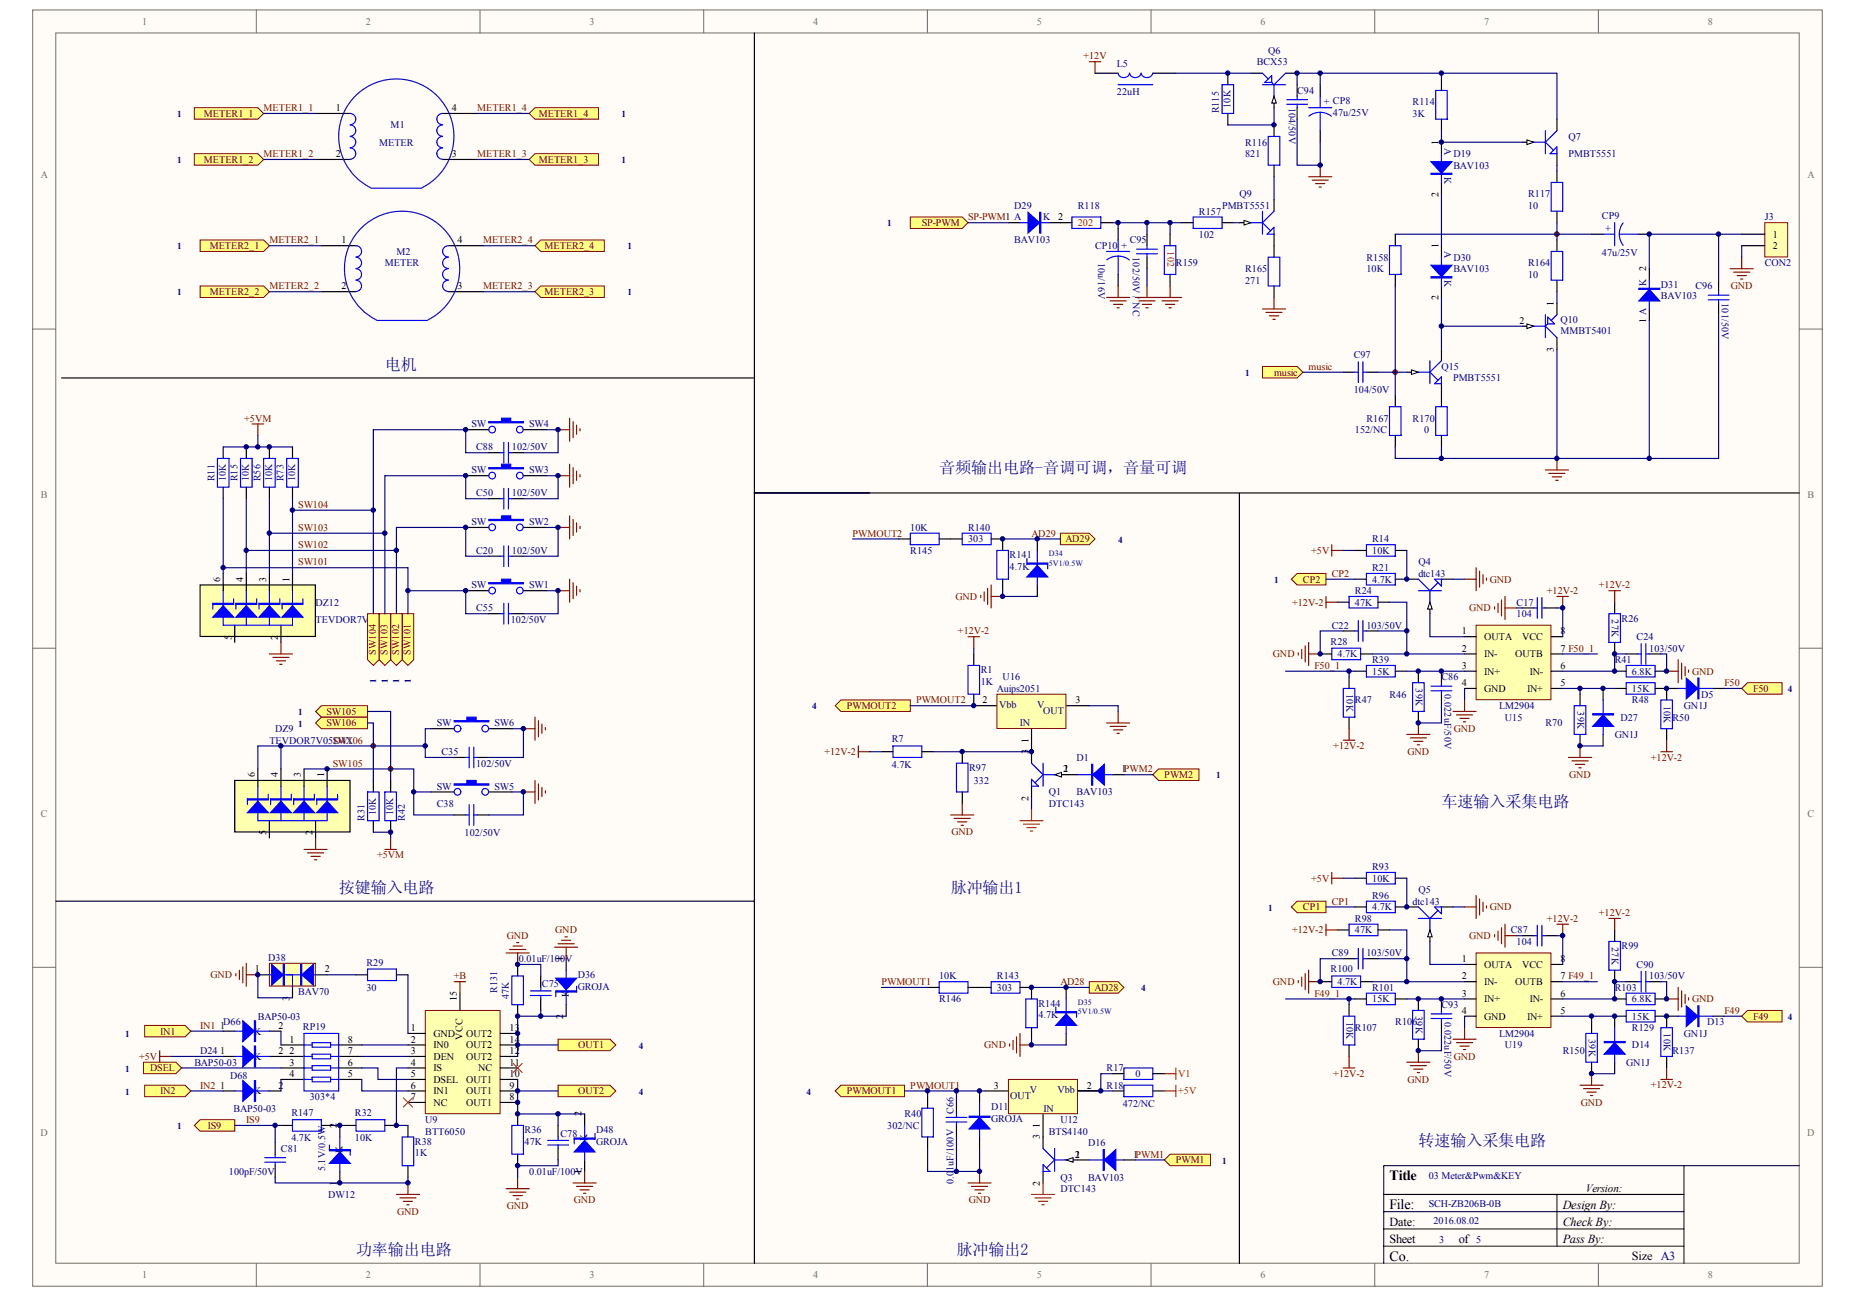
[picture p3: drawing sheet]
<svg xmlns="http://www.w3.org/2000/svg" width="288mm" height="202mm" viewBox="0 0 288 202" stroke-linecap="round" stroke-linejoin="round" font-family="sans-serif">
<defs><g id="words">
<g font-size="2.5" fill="#000080">
<text x="59.6" y="57.3">电机</text>
<text x="145.4" y="73.3">音频输出电路-音调可调，音量可调</text>
<text x="223.2" y="124.9">车速输入采集电路</text>
<text x="52.4" y="138.2">按键输入电路</text>
<text x="147.2" y="138.2">脉冲输出1</text>
<text x="219.6" y="177.4">转速输入采集电路</text>
<text x="55.1" y="194.3">功率输出电路</text>
<text x="148.1" y="194.3">脉冲输出2</text>
</g>
<g font-size="2.2">
<text x="215.2" y="182.6">Title</text>
<text x="215.2" y="187.1">File:</text>
<text x="215.2" y="195.1">Co.</text>
</g>
<g font-size="1.9">
<text x="215.2" y="189.8">Date:</text>
<text x="242" y="187.1">Design By:</text>
<text x="242" y="189.8">Check By:</text>
<text x="215.2" y="192.4">Sheet</text>
<text x="225.9" y="192.4">of</text>
<text x="242" y="192.4">Pass By:</text>
<text x="252.7" y="195.1">Size A3</text>
</g>
<text font-size="1.7" x="245.6" y="184.6">Version:</text>
<g font-size="1.6" fill="#716f64">
<text x="22" y="3.8">1</text>
<text x="56.6" y="3.8">2</text>
<text x="91.3" y="3.8">3</text>
<text x="125.9" y="3.8">4</text>
<text x="160.5" y="3.8">5</text>
<text x="195.2" y="3.8">6</text>
<text x="229.8" y="3.8">7</text>
<text x="264.4" y="3.8">8</text>
<text x="6.3" y="27.6">A</text>
<text x="279.9" y="27.6">A</text>
<text x="6.3" y="77">B</text>
<text x="279.9" y="77">B</text>
<text x="6.3" y="126.4">C</text>
<text x="279.9" y="126.4">C</text>
<text x="6.3" y="175.8">D</text>
<text x="279.9" y="175.8">D</text>
<text x="22" y="197.9">1</text>
<text x="56.6" y="197.9">2</text>
<text x="91.3" y="197.9">3</text>
<text x="125.9" y="197.9">4</text>
<text x="160.5" y="197.9">5</text>
<text x="195.2" y="197.9">6</text>
<text x="229.8" y="197.9">7</text>
<text x="264.4" y="197.9">8</text>
</g>
<g font-size="1.6" fill="#800000">
<text x="167.8" y="9.2">+12V</text>
<text x="40.8" y="17.2">METER1_1</text>
<text x="73.9" y="17.2">METER1_4</text>
<text x="31.6" y="18.1">METER1_1</text>
<text x="83.4" y="18.1">METER1_4</text>
<text x="31.6" y="25.2">METER1_2</text>
<text x="40.8" y="24.3">METER1_2</text>
<text x="73.9" y="24.3">METER1_3</text>
<text x="83.4" y="25.2">METER1_3</text>
<text x="142.7" y="35">SP-PWM</text>
<text x="149.9" y="34.1">SP-PWM1 A</text>
<text x="32.5" y="38.6">METER2_1</text>
<text x="41.7" y="37.7">METER2_1</text>
<text x="74.8" y="37.7">METER2_4</text>
<text x="84.3" y="38.6">METER2_4</text>
<text x="32.5" y="45.7">METER2_2</text>
<text x="41.7" y="44.8">METER2_2</text>
<text x="74.8" y="44.8">METER2_3</text>
<text x="84.3" y="45.7">METER2_3</text>
<text x="268" y="44.8">GND</text>
<text x="197.3" y="58.1">music</text>
<text x="202.6" y="57.2">music</text>
<text x="37.8" y="65.3">+5VM</text>
<text x="46.2" y="78.6">SW104</text>
<text x="46.2" y="82.2">SW103</text>
<text x="132" y="83.1">PWMOUT2</text>
<text x="159.7" y="83.1">AD29</text>
<text x="165" y="83.9">AD29</text>
<text x="46.2" y="84.8">SW102</text>
<text x="46.2" y="87.5">SW101</text>
<text x="203" y="85.7">+5V</text>
<text x="206.2" y="89.3">CP2</text>
<text x="147.9" y="92.8">GND</text>
<text x="200.1" y="93.7">+12V-2</text>
<text x="201.8" y="90.2">CP2</text>
<text x="227.5" y="94.6">GND</text>
<text x="230.7" y="90.2">GND</text>
<text x="239.5" y="92">+12V-2</text>
<text x="247.6" y="91.1">+12V-2</text>
<text x="148.3" y="98.2">+12V-2</text>
<text x="197.1" y="101.7">GND</text>
<text x="203.5" y="103.5">F50_1</text>
<text x="262" y="104.4">GND</text>
<text x="267" y="106.2">F50</text>
<text x="271.5" y="107.1">F50</text>
<text x="50.5" y="110.6">SW105</text>
<text x="50.5" y="112.4">SW106</text>
<text x="131.1" y="109.8">PWMOUT2</text>
<text x="141.9" y="108.9">PWMOUT2</text>
<text x="225.1" y="113.3">GND</text>
<text x="51.6" y="115.1">SW106</text>
<text x="51.6" y="118.7">SW105</text>
<text x="127.7" y="116.9">+12V-2</text>
<text x="206.5" y="116">+12V-2</text>
<text x="218" y="116.9">GND</text>
<text x="255.6" y="117.7">+12V-2</text>
<text x="180.3" y="120.4">PWM2</text>
<text x="243" y="120.4">GND</text>
<text x="147.3" y="129.3">GND</text>
<text x="58.4" y="132.9">+5VM</text>
<text x="203" y="136.5">+5V</text>
<text x="201.8" y="140.9">CP1</text>
<text x="206.2" y="140">CP1</text>
<text x="230.7" y="140.9">GND</text>
<text x="239.5" y="142.7">+12V-2</text>
<text x="247.6" y="141.8">+12V-2</text>
<text x="78.5" y="145.4">GND</text>
<text x="86" y="144.5">GND</text>
<text x="200.1" y="144.5">+12V-2</text>
<text x="227.5" y="145.4">GND</text>
<text x="32.6" y="151.4">GND</text>
<text x="70.3" y="151.6">+B</text>
<text x="136.5" y="152.5">PWMOUT1</text>
<text x="164.2" y="152.5">AD28</text>
<text x="169.5" y="153.4">AD28</text>
<text x="197.1" y="152.5">GND</text>
<text x="203.5" y="154.3">F49_1</text>
<text x="262" y="155.1">GND</text>
<text x="24.8" y="160.1">IN1</text>
<text x="31" y="159.2">IN1</text>
<text x="267" y="156.9">F49</text>
<text x="271.5" y="157.8">F49</text>
<text x="21.5" y="164">+5V</text>
<text x="23.2" y="165.8">DSEL</text>
<text x="89.5" y="162.3">OUT1</text>
<text x="152.4" y="162.3">GND</text>
<text x="206.5" y="166.7">+12V-2</text>
<text x="218" y="167.6">GND</text>
<text x="225.1" y="164">GND</text>
<text x="24.8" y="169.4">IN2</text>
<text x="31" y="168.5">IN2</text>
<text x="38.1" y="173.8">IS9</text>
<text x="89.5" y="169.4">OUT2</text>
<text x="131.1" y="169.4">PWMOUT1</text>
<text x="141" y="168.5">PWMOUT1</text>
<text x="244.8" y="171.1">GND</text>
<text x="255.6" y="168.5">+12V-2</text>
<text x="32.2" y="174.7">IS9</text>
<text x="182.1" y="180.1">PWM1</text>
<text x="61.5" y="188.1">GND</text>
<text x="78.5" y="187.2">GND</text>
<text x="88.9" y="186.3">GND</text>
<text x="150" y="186.3">GND</text>
</g>
<g font-size="1.6" fill="#000080">
<text x="173" y="10.4">L5</text>
<text x="194.6" y="10.1">BCX53</text>
<text x="196.4" y="8.3">Q6</text>
<text x="173" y="14.7">22uH</text>
<text x="200.9" y="14.5">C94</text>
<text x="205" y="16.3">+ CP8</text>
<text x="206.4" y="17.9">47u/25V</text>
<text x="218.7" y="16.3">R114</text>
<text x="58.7" y="22.5">METER</text>
<text x="60.5" y="19.9">M1</text>
<text x="192.8" y="22.5">R116</text>
<text x="218.7" y="18.1">3K</text>
<text x="242.9" y="21.6">Q7</text>
<text x="192.8" y="24.3">821</text>
<text x="225.1" y="24.3">D19</text>
<text x="225.1" y="26.1">BAV103</text>
<text x="242.9" y="24.3">PMBT5551</text>
<text x="157.1" y="32.3">D29</text>
<text x="161.5" y="34.1">K</text>
<text x="166.9" y="32.3">R118</text>
<text x="185.7" y="33.2">R157</text>
<text x="189.2" y="32.3">PMBT5551</text>
<text x="191.9" y="30.5">Q9</text>
<text x="236.6" y="30.5">R117</text>
<text x="236.6" y="32.3">10</text>
<text x="248.1" y="33.9">CP9</text>
<text x="273.3" y="34.1">J3</text>
<text x="59.6" y="41.2">METER</text>
<text x="61.4" y="39.4">M2</text>
<text x="157.1" y="37.7">BAV103</text>
<text x="169.6" y="38.6">CP10 +</text>
<text x="174.9" y="37.7">C95</text>
<text x="182.1" y="41.2">R159</text>
<text x="185.7" y="36.8">102</text>
<text x="211.6" y="40.3">R158</text>
<text x="225.1" y="40.3">D30</text>
<text x="236.6" y="41.2">R164</text>
<text x="248.1" y="39.6">47u/25V</text>
<text x="273.3" y="41.2">CON2</text>
<text x="192.8" y="42.1">R165</text>
<text x="192.8" y="43.9">271</text>
<text x="211.6" y="42.1">10K</text>
<text x="225.1" y="42.1">BAV103</text>
<text x="236.6" y="43">10</text>
<text x="257.2" y="44.5">D31</text>
<text x="257.2" y="46.3">BAV103</text>
<text x="262.5" y="44.8">C96</text>
<text x="241.6" y="49.9">Q10</text>
<text x="241.6" y="51.7">MMBT5401</text>
<text x="209.6" y="55.5">C97</text>
<text x="223.2" y="57.2">Q15</text>
<text x="225" y="59">PMBT5551</text>
<text x="209.6" y="60.8">104/50V</text>
<text x="211.6" y="65.3">R167</text>
<text x="218.7" y="65.3">R170</text>
<text x="73" y="66.1">SW</text>
<text x="73.7" y="69.7">C88</text>
<text x="79.3" y="69.7">102/50V</text>
<text x="81.9" y="66.1">SW4</text>
<text x="209.8" y="67">152/NC</text>
<text x="220.5" y="67">0</text>
<text x="73" y="73.3">SW</text>
<text x="73.7" y="76.8">C50</text>
<text x="79.3" y="76.8">102/50V</text>
<text x="81.9" y="73.3">SW3</text>
<text x="73" y="81.3">SW</text>
<text x="81.9" y="81.3">SW2</text>
<text x="141" y="82.2">10K</text>
<text x="149.9" y="82.2">R140</text>
<text x="149.9" y="83.9">303</text>
<text x="212.5" y="83.9">R14</text>
<text x="73.7" y="85.7">C20</text>
<text x="79.3" y="85.7">102/50V</text>
<text x="141" y="85.7">R145</text>
<text x="156.3" y="86.4">R141</text>
<text x="156.3" y="88.2">4.7K</text>
<text x="212.5" y="85.7">10K</text>
<text x="212.5" y="88.4">R21</text>
<text x="219.6" y="87.5">Q4</text>
<text x="219.6" y="89.3">dtc143</text>
<text x="48.9" y="93.7">DZ12</text>
<text x="73" y="91.1">SW</text>
<text x="73.7" y="94.6">C55</text>
<text x="81.9" y="91.1">SW1</text>
<text x="209.8" y="92">R24</text>
<text x="209.8" y="93.7">47K</text>
<text x="212.5" y="90.2">4.7K</text>
<text x="234.8" y="93.7">C17</text>
<text x="234.8" y="95.5">104</text>
<text x="48.9" y="96.4">TEVDOR7V05D4</text>
<text x="60.7" y="96.4">X</text>
<text x="79.1" y="96.4">102/50V</text>
<text x="206" y="99.8">R28</text>
<text x="206.2" y="97.3">C22</text>
<text x="207.1" y="101.7">4.7K</text>
<text x="211.6" y="97.3">103/50V</text>
<text x="251.1" y="96.2">R26</text>
<text x="253.4" y="99.1">C24</text>
<text x="255.4" y="100.9">103/50V</text>
<text x="151.9" y="104.2">R1</text>
<text x="151.9" y="106">1K</text>
<text x="154.4" y="107.1">Auips2051</text>
<text x="155.3" y="105.3">U16</text>
<text x="212.5" y="102.6">R39</text>
<text x="212.5" y="104.4">15K</text>
<text x="215.2" y="108">R46</text>
<text x="223.2" y="105.3">C86</text>
<text x="250" y="102.6">R41</text>
<text x="252.7" y="104.4">6.8K</text>
<text x="252.7" y="107.1">15K</text>
<text x="263.4" y="108">D5</text>
<text x="42.6" y="113.3">DZ9</text>
<text x="67.6" y="112.4">SW</text>
<text x="76.6" y="112.4">SW6</text>
<text x="154.7" y="109.6">Vbb</text>
<text x="157.9" y="112.4">IN</text>
<text x="160.6" y="109.6">V</text>
<text x="161.5" y="110.5">OUT</text>
<text x="209.8" y="108.9">R47</text>
<text x="232.2" y="109.8">LM2904</text>
<text x="233" y="111.5">U15</text>
<text x="239.3" y="112.4">R70</text>
<text x="250.9" y="111.5">D27</text>
<text x="252.7" y="108.9">R48</text>
<text x="259" y="111.5">R50</text>
<text x="260.8" y="109.8">GN1J</text>
<text x="41.7" y="115.1">TEVDOR7V05D4X</text>
<text x="68.4" y="116.9">C35</text>
<text x="73.7" y="118.7">102/50V</text>
<text x="138.1" y="114.9">R7</text>
<text x="138.1" y="118.8">4.7K</text>
<text x="150.1" y="119.4">R97</text>
<text x="166.7" y="117.8">D1</text>
<text x="250" y="114.2">GN1J</text>
<text x="67.6" y="124.9">C38</text>
<text x="67.6" y="122.2">SW</text>
<text x="76.6" y="122.2">SW5</text>
<text x="150.8" y="121.3">332</text>
<text x="162.4" y="123.1">Q1</text>
<text x="162.4" y="124.9">DTC143</text>
<text x="166.7" y="123.1">BAV103</text>
<text x="71.9" y="129.3">102/50V</text>
<text x="212.5" y="134.7">R93</text>
<text x="212.5" y="136.5">10K</text>
<text x="209.8" y="142.7">R98</text>
<text x="212.5" y="139.1">R96</text>
<text x="212.5" y="140.9">4.7K</text>
<text x="218.7" y="140">dtc143</text>
<text x="219.6" y="138.2">Q5</text>
<text x="41.5" y="148.7">D38</text>
<text x="56.7" y="149.4">R29</text>
<text x="80.3" y="148.9">0.01uF/100V</text>
<text x="206.2" y="148">C89</text>
<text x="209.8" y="144.5">47K</text>
<text x="211.6" y="148">103/50V</text>
<text x="233.9" y="144.5">C87</text>
<text x="234.8" y="146.2">104</text>
<text x="251.1" y="147">R99</text>
<text x="253.4" y="149.8">C90</text>
<text x="46.2" y="154.1">BAV70</text>
<text x="56.7" y="153.4">30</text>
<text x="83.9" y="152.8">C75</text>
<text x="89.5" y="151.4">D36</text>
<text x="89.5" y="153.2">GROJA</text>
<text x="145.4" y="155.1">R146</text>
<text x="145.4" y="151.6">10K</text>
<text x="154.4" y="151.6">R143</text>
<text x="154.4" y="153.4">303</text>
<text x="160.8" y="155.9">R144</text>
<text x="206" y="150.5">R100</text>
<text x="207.1" y="152.5">4.7K</text>
<text x="212.5" y="153.4">R101</text>
<text x="212.5" y="155.1">15K</text>
<text x="250" y="153.4">R103</text>
<text x="252.7" y="155.1">6.8K</text>
<text x="255.4" y="151.6">103/50V</text>
<text x="34.6" y="158.7">D66</text>
<text x="39.9" y="157.8">BAP50-03</text>
<text x="46.9" y="159.4">RP19</text>
<text x="160.8" y="157.6">4.7K</text>
<text x="209.8" y="159.6">R107</text>
<text x="216.1" y="158.7">R106</text>
<text x="223.2" y="156">C93</text>
<text x="232.2" y="160.5">LM2904</text>
<text x="252.7" y="159.6">R129</text>
<text x="252.7" y="157.8">15K</text>
<text x="260.8" y="160.5">GN1J</text>
<text x="264.3" y="158.7">D13</text>
<text x="30.1" y="164.9">BAP50-03</text>
<text x="31" y="163.1">D24</text>
<text x="35.6" y="167.1">D68</text>
<text x="171.4" y="165.8">R17</text>
<text x="175.8" y="166.7">0</text>
<text x="233" y="162.3">U19</text>
<text x="242" y="163.1">R150</text>
<text x="251.8" y="164.9">GN1J</text>
<text x="252.7" y="162.3">D14</text>
<text x="259" y="163.1">R137</text>
<text x="36.2" y="172">BAP50-03</text>
<text x="45.1" y="172.8">R147</text>
<text x="48" y="170.3">303*4</text>
<text x="54.9" y="172.8">R32</text>
<text x="65.9" y="173.8">U9</text>
<text x="140.1" y="172.9">R40</text>
<text x="153.5" y="171.9">D11</text>
<text x="153.5" y="173.7">GROJA</text>
<text x="156.4" y="170.1">OUT</text>
<text x="159.5" y="169.2">V</text>
<text x="161.6" y="172">IN</text>
<text x="163.8" y="169.2">Vbb</text>
<text x="164.2" y="173.8">U12</text>
<text x="171.4" y="168.5">R18</text>
<text x="173.9" y="171.3">472/NC</text>
<text x="43.5" y="178.3">C81</text>
<text x="45.1" y="176.7">4.7K</text>
<text x="54.9" y="176.7">10K</text>
<text x="64.2" y="177.2">R38</text>
<text x="64.2" y="179">1K</text>
<text x="65.9" y="175.6">BTT6050</text>
<text x="81.2" y="175.4">R36</text>
<text x="81.2" y="177.2">47K</text>
<text x="86.8" y="176">C78</text>
<text x="92.3" y="175.4">D48</text>
<text x="92.3" y="177.2">GROJA</text>
<text x="137.4" y="174.7">302/NC</text>
<text x="162.4" y="175.6">BTS4140</text>
<text x="168.5" y="177.4">D16</text>
<text x="35.5" y="181.8">100pF/50V</text>
<text x="50.8" y="185.4">DW12</text>
<text x="81.9" y="181.8">0.01uF/100V</text>
<text x="164.2" y="182.7">Q3</text>
<text x="164.2" y="184.5">DTC143</text>
<text x="168.5" y="182.7">BAV103</text>
<text x="221.2" y="182.6">03 Meter&amp;Pwm&amp;KEY</text>
<text x="221.2" y="186.8">SCH-ZB206B-0B</text>
<text x="222" y="189.5">2016.08.02</text>
<text x="222.9" y="192.3">3</text>
<text x="228.6" y="192.3">5</text>
</g>
<g font-size="1.6">
<text x="52" y="17.2">1</text>
<text x="70" y="17.2">4</text>
<text x="52" y="24.3">2</text>
<text x="70" y="24.3">3</text>
<text x="159.2" y="35">A</text>
<text x="163.8" y="34.1">2</text>
<text x="52.9" y="37.7">1</text>
<text x="70.9" y="37.7">4</text>
<text x="274.5" y="36.8">1</text>
<text x="274.5" y="38.6">2</text>
<text x="52.9" y="44.8">2</text>
<text x="70.9" y="44.8">3</text>
<text x="235.3" y="50.1">2</text>
<text x="226.3" y="98.2">1</text>
<text x="226.3" y="100.9">2</text>
<text x="229.8" y="99.1">OUTA</text>
<text x="229.8" y="101.7">IN-</text>
<text x="234.6" y="101.7">OUTB</text>
<text x="235.7" y="99.1">VCC</text>
<text x="241.6" y="100.9">7 F50_1</text>
<text x="241.6" y="98.2">8</text>
<text x="226.3" y="103.5">3</text>
<text x="226.3" y="106.2">4</text>
<text x="229.8" y="104.4">IN+</text>
<text x="229.8" y="107.1">GND</text>
<text x="236.5" y="107.1">IN+</text>
<text x="236.9" y="104.4">IN-</text>
<text x="241.6" y="106.2">5</text>
<text x="241.6" y="103.5">6</text>
<text x="152.1" y="108.9">2</text>
<text x="166.5" y="108.9">3</text>
<text x="164.6" y="119.5">2</text>
<text x="164.7" y="119.5">1</text>
<text x="173.7" y="119.5">1PWM2</text>
<text x="226.3" y="148.9">1</text>
<text x="229.8" y="149.8">OUTA</text>
<text x="235.7" y="149.8">VCC</text>
<text x="241.6" y="148.9">8</text>
<text x="39.5" y="150.5">1</text>
<text x="43" y="151.4">1</text>
<text x="46.8" y="151.4">2</text>
<text x="50.3" y="150.5">2</text>
<text x="226.3" y="151.6">2</text>
<text x="226.3" y="154.3">3</text>
<text x="229.8" y="152.5">IN-</text>
<text x="229.8" y="155.1">IN+</text>
<text x="234.6" y="152.5">OUTB</text>
<text x="236.9" y="155.1">IN-</text>
<text x="241.6" y="154.3">6</text>
<text x="241.6" y="151.6">7 F49_1</text>
<text x="34.1" y="159.2">1</text>
<text x="37.6" y="160.1">A K</text>
<text x="43.1" y="159.2">2</text>
<text x="44.8" y="161.4">1</text>
<text x="53.9" y="161.4">8</text>
<text x="63.6" y="159.6">1</text>
<text x="63.6" y="161.4">2</text>
<text x="67.1" y="160.5">GND</text>
<text x="72.2" y="160.5">OUT2</text>
<text x="78.9" y="161.4">14</text>
<text x="78.9" y="159.6">13</text>
<text x="226.3" y="156.9">4</text>
<text x="229.8" y="157.8">GND</text>
<text x="236.5" y="157.8">IN+</text>
<text x="241.6" y="156.9">5</text>
<text x="34.1" y="163.1">1</text>
<text x="37.6" y="164">A K</text>
<text x="43.1" y="163.1">2</text>
<text x="44.8" y="163.1">2</text>
<text x="44.8" y="164.9">3</text>
<text x="44.8" y="166.7">4</text>
<text x="53.9" y="166.7">5</text>
<text x="53.9" y="164.9">6</text>
<text x="53.9" y="163.1">7</text>
<text x="63.6" y="163.1">3</text>
<text x="63.6" y="164.9">4</text>
<text x="63.6" y="166.7">5</text>
<text x="67.1" y="162.3">IN0</text>
<text x="67.1" y="164">DEN</text>
<text x="67.1" y="165.8">IS</text>
<text x="67.1" y="167.6">DSEL</text>
<text x="72.2" y="162.3">OUT2</text>
<text x="72.2" y="164">OUT2</text>
<text x="72.2" y="167.6">OUT1</text>
<text x="74" y="165.8">NC</text>
<text x="78.9" y="163.1">12</text>
<text x="78.9" y="164.9">11</text>
<text x="78.9" y="166.7">10</text>
<text x="34.1" y="168.5">1</text>
<text x="37.6" y="169.4">A K</text>
<text x="43.1" y="168.5">2</text>
<text x="63.6" y="168.5">6</text>
<text x="63.6" y="170.3">7</text>
<text x="67.1" y="169.4">IN1</text>
<text x="67.1" y="171.2">NC</text>
<text x="72.2" y="171.2">OUT1</text>
<text x="72.2" y="169.4">OUT1</text>
<text x="78.9" y="170.3">8</text>
<text x="78.9" y="168.5">9</text>
<text x="153.9" y="168.5">3</text>
<text x="168.3" y="168.5">2</text>
<text x="166.4" y="179.2">2</text>
<text x="166.5" y="179.2">1</text>
<text x="175.5" y="179.2">1PWM1</text>
</g>
<g font-size="1.6" fill="#f00">
<text x="166.9" y="35">202</text>
<text x="182.4" y="166.7">V1</text>
<text x="182.4" y="169.4">+5V</text>
</g>
<g font-size="1.5" fill="#000080">
<text x="188.8" y="17.6" transform="rotate(-90 188.8 17.6)">R115</text>
<text x="190.5" y="16.7" transform="rotate(-90 190.5 16.7)">10K</text>
<text x="199.6" y="16.7" transform="rotate(90 199.6 16.7)">104/50V</text>
<text x="223.7" y="22.9" transform="rotate(90 223.7 22.9)">A</text>
<text x="223.7" y="27.4" transform="rotate(90 223.7 27.4)">K</text>
<text x="249.6" y="35.7" transform="rotate(-90 249.6 35.7)">+</text>
<text x="170" y="40.7" transform="rotate(90 170 40.7)">10u/16V</text>
<text x="175.4" y="39.8" transform="rotate(90 175.4 39.8)">102/50V / NC</text>
<text x="223.7" y="38.9" transform="rotate(90 223.7 38.9)">A</text>
<text x="223.7" y="43.4" transform="rotate(90 223.7 43.4)">K</text>
<text x="254.9" y="44.3" transform="rotate(-90 254.9 44.3)">K</text>
<text x="266.6" y="46.9" transform="rotate(90 266.6 46.9)">101/50V</text>
<text x="33.2" y="74.5" transform="rotate(-90 33.2 74.5)">R11</text>
<text x="35" y="74.5" transform="rotate(-90 35 74.5)">10K</text>
<text x="36.8" y="74.5" transform="rotate(-90 36.8 74.5)">R15</text>
<text x="38.6" y="74.5" transform="rotate(-90 38.6 74.5)">10K</text>
<text x="40.3" y="74.5" transform="rotate(-90 40.3 74.5)">R56</text>
<text x="42.1" y="74.5" transform="rotate(-90 42.1 74.5)">10K</text>
<text x="43.9" y="74.5" transform="rotate(-90 43.9 74.5)">R73</text>
<text x="45.7" y="74.5" transform="rotate(-90 45.7 74.5)">10K</text>
<text x="249.6" y="95.9" transform="rotate(90 249.6 95.9)">27K</text>
<text x="208.5" y="107.4" transform="rotate(90 208.5 107.4)">10K</text>
<text x="219.2" y="106.6" transform="rotate(90 219.2 106.6)">39K</text>
<text x="223.7" y="107.4" transform="rotate(90 223.7 107.4)">0.022uF/50V</text>
<text x="244.3" y="110.1" transform="rotate(90 244.3 110.1)">39K</text>
<text x="257.7" y="109.2" transform="rotate(90 257.7 109.2)">10K</text>
<text x="56.4" y="127" transform="rotate(-90 56.4 127)">R31</text>
<text x="58.2" y="126.1" transform="rotate(-90 58.2 126.1)">10K</text>
<text x="60.9" y="126.1" transform="rotate(-90 60.9 126.1)">10K</text>
<text x="62.7" y="127" transform="rotate(-90 62.7 127)">R42</text>
<text x="249.6" y="146.6" transform="rotate(90 249.6 146.6)">27K</text>
<text x="77" y="153.7" transform="rotate(-90 77 153.7)">R131</text>
<text x="78.8" y="154.6" transform="rotate(-90 78.8 154.6)">47K</text>
<text x="208.5" y="158.2" transform="rotate(90 208.5 158.2)">10K</text>
<text x="219.2" y="157.3" transform="rotate(90 219.2 157.3)">39K</text>
<text x="223.7" y="158.2" transform="rotate(90 223.7 158.2)">0.022uF/50V</text>
<text x="246" y="160.8" transform="rotate(90 246 160.8)">39K</text>
<text x="257.7" y="160" transform="rotate(90 257.7 160)">10K</text>
<text x="147.6" y="172.4" transform="rotate(-90 147.6 172.4)">C66</text>
<text x="50.4" y="181.3" transform="rotate(-90 50.4 181.3)">5.1V/0.5W</text>
<text x="147.6" y="183.3" transform="rotate(-90 147.6 183.3)">0.0</text>
<text x="147.6" y="181.2" transform="rotate(-90 147.6 181.2)">1uF/100V</text>
</g>
<g font-size="1.5">
<text x="222.7" y="22.4" transform="rotate(-90 222.7 22.4)">1</text>
<text x="223.6" y="26.2" transform="rotate(-90 223.6 26.2)">A</text>
<text x="222.7" y="30.5" transform="rotate(-90 222.7 30.5)">2</text>
<text x="222.7" y="38.4" transform="rotate(-90 222.7 38.4)">1</text>
<text x="254.9" y="41.9" transform="rotate(-90 254.9 41.9)">2</text>
<text x="222.7" y="46.5" transform="rotate(-90 222.7 46.5)">2</text>
<text x="223.6" y="42.2" transform="rotate(-90 223.6 42.2)">A</text>
<text x="240.6" y="47.3" transform="rotate(-90 240.6 47.3)">1</text>
<text x="255.8" y="46.6" transform="rotate(-90 255.8 46.6)">A</text>
<text x="254.9" y="50" transform="rotate(-90 254.9 50)">1 A</text>
<text x="240.6" y="54.5" transform="rotate(-90 240.6 54.5)">3</text>
<text x="34.1" y="90" transform="rotate(-90 34.1 90)">6</text>
<text x="37.7" y="90" transform="rotate(-90 37.7 90)">4</text>
<text x="41.2" y="90" transform="rotate(-90 41.2 90)">3</text>
<text x="44.8" y="90" transform="rotate(-90 44.8 90)">1</text>
<text x="35.9" y="99" transform="rotate(-90 35.9 99)">5</text>
<text x="43" y="99" transform="rotate(-90 43 99)">2</text>
<text x="159.3" y="116.7" transform="rotate(-90 159.3 116.7)">3</text>
<text x="159.3" y="115" transform="rotate(-90 159.3 115)">1</text>
<text x="39.4" y="120.3" transform="rotate(-90 39.4 120.3)">6</text>
<text x="43" y="120.3" transform="rotate(-90 43 120.3)">4</text>
<text x="46.6" y="120.3" transform="rotate(-90 46.6 120.3)">3</text>
<text x="50.2" y="120.3" transform="rotate(-90 50.2 120.3)">1</text>
<text x="159.3" y="123.9" transform="rotate(-90 159.3 123.9)">2</text>
<text x="41.2" y="129.3" transform="rotate(-90 41.2 129.3)">5</text>
<text x="48.4" y="129.3" transform="rotate(-90 48.4 129.3)">2</text>
<text x="87.2" y="148.7" transform="rotate(-90 87.2 148.7)">1</text>
<text x="44.8" y="154.9" transform="rotate(-90 44.8 154.9)">3</text>
<text x="45.7" y="151.4" transform="rotate(-90 45.7 151.4)">3</text>
<text x="70.7" y="155" transform="rotate(-90 70.7 155)">15</text>
<text x="88.1" y="154.3" transform="rotate(-90 88.1 154.3)">K</text>
<text x="88.1" y="152.6" transform="rotate(-90 88.1 152.6)">A</text>
<text x="71.6" y="160.9" transform="rotate(-90 71.6 160.9)">VCC</text>
<text x="87.2" y="157.7" transform="rotate(-90 87.2 157.7)">2</text>
<text x="90.1" y="172.8" transform="rotate(-90 90.1 172.8)">2</text>
<text x="52.1" y="174.6" transform="rotate(-90 52.1 174.6)">2</text>
<text x="90.9" y="178.3" transform="rotate(-90 90.9 178.3)">A K</text>
<text x="161" y="176.3" transform="rotate(-90 161 176.3)">3</text>
<text x="161" y="174.6" transform="rotate(-90 161 174.6)">1</text>
<text x="52.1" y="183.5" transform="rotate(-90 52.1 183.5)">1</text>
<text x="53" y="180.1" transform="rotate(-90 53 180.1)">A K</text>
<text x="90.1" y="181.8" transform="rotate(-90 90.1 181.8)">1</text>
<text x="161" y="183.5" transform="rotate(-90 161 183.5)">2</text>
</g>
<text font-size="1.5" fill="#f00" x="180.8" y="38.9" transform="rotate(90 180.8 38.9)">102</text>
<g font-size="1.5" fill="#800000">
<text x="58.2" y="101.4" transform="rotate(-90 58.2 101.4)">SW104</text>
<text x="60" y="101.4" transform="rotate(-90 60 101.4)">SW103</text>
<text x="61.8" y="101.4" transform="rotate(-90 61.8 101.4)">SW102</text>
<text x="63.6" y="101.4" transform="rotate(-90 63.6 101.4)">SW101</text>
</g>
<g font-size="1.4" fill="#000080">
<text x="27.4" y="18.1">1</text>
<text x="96.3" y="18.1">1</text>
<text x="27.4" y="25.2">1</text>
<text x="96.3" y="25.2">1</text>
<text x="137.4" y="35">1</text>
<text x="27.4" y="38.6">1</text>
<text x="97.1" y="38.6">1</text>
<text x="27.4" y="45.7">1</text>
<text x="97.1" y="45.7">1</text>
<text x="192.8" y="58.2">1</text>
<text x="173.1" y="84">4</text>
<text x="197.3" y="90.2">1</text>
<text x="58.3" y="105.7" transform="rotate(-90 58.3 105.7)">1</text>
<text x="60" y="105.7" transform="rotate(-90 60 105.7)">1</text>
<text x="61.8" y="105.7" transform="rotate(-90 61.8 105.7)">1</text>
<text x="63.6" y="105.7" transform="rotate(-90 63.6 105.7)">1</text>
<text x="276.9" y="107.1">4</text>
<text x="46.2" y="110.7">1</text>
<text x="46.2" y="112.5">1</text>
<text x="125.8" y="109.8">4</text>
<text x="188.3" y="120.5">1</text>
<text x="196.4" y="140.9">1</text>
<text x="176.7" y="153.4">4</text>
<text x="19.4" y="160.5">1</text>
<text x="276.9" y="157.8">4</text>
<text x="19.4" y="165.9">1</text>
<text x="98.9" y="162.3">4</text>
<text x="19.4" y="169.4">1</text>
<text x="98.9" y="169.4">4</text>
<text x="124.9" y="169.4">4</text>
<text x="27.4" y="174.8">1</text>
<text x="189.2" y="180.1">1</text>
</g>
<g font-size="1.2" fill="#000080">
<text x="162.4" y="86.1">D34</text>
<text x="162.4" y="87.6">5V1/0.5W</text>
<text x="166.9" y="155.5">D35</text>
<text x="166.9" y="157">5V1/0.5W</text>
</g>
</g></defs>
<g fill="#fffcf8" stroke="#716f64" stroke-width=".15">
<path d="M5.1 1.5h277.1v197.6h-277.1z"/>
<path d="M8.6 5.1h270v190.4h-270z"/>
</g>
<g fill="none" stroke="#716f64" stroke-width=".15">
<path d="M39.7 1.5v3.6M74.3 1.5v3.6M109 1.5v3.6M143.6 1.5v3.6M178.2 1.5v3.6M212.9 1.5v3.6M247.5 1.5v3.6M5.1 50.9h3.5M278.6 50.9h3.6M5.1 100.3h3.5M278.6 100.3h3.6M5.1 149.7h3.5"/>
<path d="M278.6 149.7h3.6M39.7 195.6v3.5M74.3 195.6v3.5M109 195.6v3.5M143.6 195.6v3.5M178.2 195.6v3.5M212.9 195.6v3.5M247.5 195.6v3.5"/>
</g>
<g fill="#000080" stroke="#000080" stroke-width=".15">
<circle cx="57.8" cy="115.4" r=".34"/>
<circle cx="60.5" cy="119" r=".34"/>
<circle cx="216" cy="57.6" r=".34"/>
<circle cx="241.1" cy="36.2" r=".34"/>
</g>
<path d="M214.3 190.2h46.5M214.3 192.9h46.5M214.3 187.5h46.5M241.1 184.9v8M260.8 180.4h-46.5v15.2M278.6 180.4h-17.8v15.2" fill="none" stroke="#000" stroke-width=".15"/>
<path d="M48.9 17.6h5.3M68.5 17.6h5.4M48.9 24.7h5.3M49.8 38h5.3M68.5 24.7h5.4M69.4 38h5.4M49.8 45.2h5.3M69.4 45.2h5.4M214.3 184.9h46.5" fill="none" stroke="#000" stroke-width=".18"/>
<path d="M57.5 29.1h7.8M65.4 29a8.9 8.9 0 0 0 2.9-13.5 8.9 8.9 0 0 0-13.9 0 8.9 8.9 0 0 0 3 13.6M58.3 49.6h7.9M66.3 49.5a8.9 8.9 0 0 0 2.9-13.5 8.9 8.9 0 0 0-13.9 0 8.9 8.9 0 0 0 3 13.5" fill="none" stroke="#0000bf" stroke-width=".18"/>
<g fill="none" stroke="#00f" stroke-width=".18">
<path d="M54.2 17.6a.87 .87 0 0 1 .9 .8 .87 .87 0 0 1-.9 .9M54.2 19.3a.87 .87 0 0 1 .9 .9 .87 .87 0 0 1-.9 .9M68.5 17.6a.87 .87 0 0 0-.9 .8 .87 .87 0 0 0 .9 .9M68.5 19.3a.87 .87 0 0 0-.9 .9 .87 .87 0 0 0 .9 .9M54.2 22.9a.87 .87 0 0 1 .9 .9 .87 .87 0 0 1-.9 .8M54.2 21.1a.87 .87 0 0 1 .9 .9 .87 .87 0 0 1-.9 .9M55.1 38a.87 .87 0 0 1 .9 .9 .87 .87 0 0 1-.9 .9M55.1 39.8a.87 .87 0 0 1 .9 .9 .87 .87 0 0 1-.9 .9M68.5 22.9a.87 .87 0 0 0-.9 .9 .87 .87 0 0 0 .9 .8M68.5 21.1a.87 .87 0 0 0-.9 .9 .87 .87 0 0 0 .9 .9M69.4 38a.87 .87 0 0 0-.9 .9 .87 .87 0 0 0 .9 .9M69.4 39.8a.87 .87 0 0 0-.9 .9 .87 .87 0 0 0 .9 .9"/>
<path d="M55.1 43.4a.87 .87 0 0 1 .9 .8 .87 .87 0 0 1-.9 .9M55.1 41.6a.87 .87 0 0 1 .9 .9 .87 .87 0 0 1-.9 .8M69.4 43.4a.87 .87 0 0 0-.9 .8 .87 .87 0 0 0 .9 .9M69.4 41.6a.87 .87 0 0 0-.9 .9 .87 .87 0 0 0 .9 .8"/>
</g>
<g fill="#ffff80" stroke="#800000" stroke-width=".15">
<path d="M30.1 16.7h9.8l.9 .9-.9 .9h-9.8z" fill-rule="evenodd"/>
<path d="M30.1 23.8h9.8l.9 .9-.9 .9h-9.8z" fill-rule="evenodd"/>
<path d="M81.9 24.7l.9-.9h9.9v1.8h-9.9z" fill-rule="evenodd"/>
<path d="M81.9 17.6l.9-.9h9.9v1.8h-9.9z" fill-rule="evenodd"/>
<path d="M31 37.1h9.8l.9 .9-.9 .9h-9.8z" fill-rule="evenodd"/>
<path d="M31 44.3h9.8l.9 .9-.9 .8h-9.8z" fill-rule="evenodd"/>
<path d="M82.8 45.2l.9-.9h9.9v1.7h-9.9z" fill-rule="evenodd"/>
<path d="M82.8 38l.9-.9h9.9v1.8h-9.9z" fill-rule="evenodd"/>
</g>
<path d="M31 90.5h17.8v8h-17.8z" fill="#ffffb0" stroke="#000" stroke-width=".18"/>
<g fill="none" stroke="#00f" stroke-width=".18">
<path d="M77.5 77.2h.5M77.5 70.1h.5M78 68.5v3.2M78 75.6v3.2M78.7 68.5v3.2M78.7 75.6v3.2M78.7 77.2h.6M78.7 70.1h.6M33 93.4h3.2v.2h-3.2zM33 93.4v.9M34.6 91.4v5.4h10.7v-5.4M36.2 92.7v.7"/>
<path d="M36.5 93.4h3.2v.2h-3.2zM36.5 93.4v.9M38.1 91.4v5.4M39.7 92.7v.7M40.1 93.4h3.2v.2h-3.2zM40.1 93.4v.9M41.7 91.4v5.4M43.3 92.7v.7M43.7 93.4h3.2v.2h-3.2zM43.7 93.4v.9M46.9 92.7v.7M77.5 95h.5"/>
<path d="M77.5 86.1h.5M78 84.5v3.2M78 93.4v3.2M78.7 95h.6M78.7 84.5v3.2M78.7 93.4v3.2M78.7 86.1h.6"/>
<circle cx="76.2" cy="66.5" r=".52"/>
<circle cx="76.2" cy="73.6" r=".52"/>
<circle cx="80.5" cy="66.5" r=".52"/>
<circle cx="80.5" cy="73.6" r=".52"/>
<circle cx="76.2" cy="81.6" r=".52"/>
<circle cx="76.2" cy="91.4" r=".52"/>
<circle cx="80.5" cy="81.6" r=".52"/>
<circle cx="80.5" cy="91.4" r=".52"/>
</g>
<g fill="#00f" stroke="#00f" stroke-width=".18">
<path d="M45.3 93.7l1.6 1.8h-3.2z"/>
<path d="M41.7 93.7l1.6 1.8h-3.2z"/>
<path d="M38.1 93.7l1.6 1.8h-3.2z"/>
<path d="M34.6 93.7l1.6 1.8h-3.2z"/>
<path d="M75.7 80.4h2v-.5h1.4v.5h2v.2h-5.4z" fill-rule="evenodd"/>
<path d="M75.7 72.4h2v-.6h1.4v.6h2v.2h-5.4z" fill-rule="evenodd"/>
<path d="M75.7 65.3h2v-.6h1.4v.6h2v.1h-5.4z" fill-rule="evenodd"/>
<path d="M75.7 90.2h2v-.6h1.4v.6h2v.2h-5.4z" fill-rule="evenodd"/>
</g>
<g fill="none" stroke="#000" stroke-width=".18">
<path d="M72.1 73.6h3.6M72.1 66.5h3.6M75.7 77.2h1.8M75.7 70.1h1.8M79.3 77.2h1.8M79.3 70.1h1.8M81.1 73.6h3.5M81.1 66.5h3.5M34.6 88.8v2.6M36.4 96.8v2.6M38.1 88.8v2.6M41.7 88.8v2.6"/>
<path d="M43.5 96.8v2.6M45.3 88.8v2.6M72.1 81.6h3.6M72.1 91.4h3.6M75.7 95h1.8M75.7 86.1h1.8M79.3 95h1.8M79.3 86.1h1.8M81.1 81.6h3.5M81.1 91.4h3.5"/>
</g>
<g fill="none" stroke="#800000" stroke-width=".18">
<path d="M39 65.6h1.8M39.9 65.6v1.8M86.4 73.6h1.8M86.4 66.5h1.8M88.2 64.7v3.6M88.2 71.8v3.6M88.2 79.9v3.5M88.7 65.3v2.5M88.7 72.4v2.5M89.3 65.8v1.4M89.3 72.9v1.4M89.8 66.3v.4"/>
<path d="M89.8 73.5v.3M43.5 99.4v1.8M86.4 81.6h1.8M86.4 91.4h1.8M88.2 89.6v3.6M88.7 80.4v2.5M88.7 90.2v2.5M89.3 80.9v1.5M89.3 90.7v1.4M89.8 81.5v.3M89.8 91.3v.3M41.7 101.2h3.6"/>
<path d="M42.3 101.8h2.5M42.8 102.3h1.4M43.3 102.8h.4"/>
</g>
<g fill="#ffff80" stroke="#800000" stroke-width=".15">
<path d="M62.3 95h1.8v7.1l-.9 .9-.9-.9z" fill-rule="evenodd"/>
<path d="M60.5 95h1.8v7.1l-.9 .9-.9-.9z" fill-rule="evenodd"/>
<path d="M58.7 95h1.8v7.1l-.9 .9-.9-.9z" fill-rule="evenodd"/>
<path d="M56.9 95h1.8v7.1l-.9 .9-.9-.9z" fill-rule="evenodd"/>
</g>
<path d="M66.7 112.8h3.6M70.3 117.2h1.8M73.9 117.2h1.8M75.7 112.8h3.6" fill="none" stroke="#000" stroke-width=".18"/>
<g fill="none" stroke="#00f" stroke-width=".18">
<path d="M72.1 117.2h.6M72.7 115.6v3.2M73.4 117.2h.5M73.4 115.6v3.2"/>
<circle cx="70.8" cy="112.8" r=".52"/>
<circle cx="75.1" cy="112.8" r=".52"/>
</g>
<path d="M70.3 111.5h2v-.5h1.4v.5h2v.2h-5.4z" fill-rule="evenodd" fill="#00f" stroke="#00f" stroke-width=".18"/>
<path d="M36.4 120.8h17.8v8h-17.8z" fill="#ffffb0" stroke="#000" stroke-width=".18"/>
<g fill="none" stroke="#00f" stroke-width=".18">
<path d="M38.3 123.6h3.2v.2h-3.2zM38.3 123.6v.9M39.9 121.7v5.3h10.8v-5.3M41.5 122.9v.7M41.9 123.6h3.2v.2h-3.2zM41.9 123.6v.9M43.5 121.7v5.3M45.1 122.9v.7M45.5 123.6h3.2v.2h-3.2zM45.5 123.6v.9M47.1 121.7v5.3M48.7 122.9v.7"/>
<path d="M49 123.6h3.3v.2h-3.3zM49 123.6v.9M52.3 122.9v.7M56.9 122.6h1.8v4.4h-1.8zM59.6 122.6h1.8v4.4h-1.8zM72.1 126.1h.6M72.7 124.5v3.2M73.4 126.1h.5M73.4 124.5v3.2"/>
<circle cx="70.8" cy="122.6" r=".52"/>
<circle cx="75.1" cy="122.6" r=".52"/>
</g>
<g fill="#00f" stroke="#00f" stroke-width=".18">
<path d="M50.7 124l1.6 1.8h-3.3z"/>
<path d="M47.1 124l1.6 1.8h-3.2z"/>
<path d="M43.5 124l1.6 1.8h-3.2z"/>
<path d="M39.9 124l1.6 1.8h-3.2z"/>
<path d="M70.3 121.3h2v-.5h1.4v.5h2v.2h-5.4z" fill-rule="evenodd"/>
</g>
<g fill="none" stroke="#000" stroke-width=".18">
<path d="M39.9 119v2.7M43.5 119v2.7M47.1 119v2.7M50.7 119v2.7M41.7 127v2.7M48.9 127v2.7M57.8 120.8v1.8M57.8 127v1.8M60.5 120.8v1.8M60.5 127v1.8M66.7 122.6h3.6M70.3 126.1h1.8"/>
<path d="M73.9 126.1h1.8M75.7 122.6h3.6"/>
</g>
<g fill="none" stroke="#800000" stroke-width=".18">
<path d="M81.1 112.8h1.7M82.8 111v3.6M83.4 111.5v2.5M83.9 112.1v1.4M84.5 112.6v.4M47.1 131.5h3.6M47.6 132h2.5M48.2 132.5h1.4M48.7 133.1h.3M48.9 129.7v1.8M59.6 131.5h1.8M60.5 129.7v1.8"/>
<path d="M81.1 122.6h1.7M82.8 120.8v3.6M83.4 121.3v2.5M83.9 121.9v1.4M84.5 122.4v.4"/>
</g>
<g fill="#ffff80" stroke="#800000" stroke-width=".15">
<path d="M48.9 110.1l.9-.9h7.1v1.8h-7.1z" fill-rule="evenodd"/>
<path d="M48.9 111.9l.9-.9h7.1v1.8h-7.1z" fill-rule="evenodd"/>
</g>
<g fill="#800000" stroke="#800000" stroke-width=".15">
<circle cx="60.5" cy="119" r=".34"/>
<circle cx="57.8" cy="115.4" r=".34"/>
</g>
<g fill="#ffff80" stroke="#800000" stroke-width=".15">
<path d="M180.3 179.5l.9-.9h6.2v1.8h-6.2z" fill-rule="evenodd"/>
<path d="M129.3 168.9l.9-.9h9.9v1.7h-9.9z" fill-rule="evenodd"/>
</g>
<path d="M166.9 179.5h1.8M174 179.5h1.8" fill="none" stroke="#000" stroke-width=".18"/>
<path d="M168.7 179.5h5.3" fill="none" stroke="#00f" stroke-width=".18"/>
<g fill="#00f" stroke="#00f" stroke-width=".18">
<path d="M171 179.5l1.8-1.6v3.2z"/>
<path d="M170.8 177.9h.2v3.2h-.2z" fill-rule="evenodd"/>
</g>
<g fill="#ffff80" stroke="#800000" stroke-width=".15">
<path d="M178.5 119.9l.9-.9h6.3v1.8h-6.3z" fill-rule="evenodd"/>
<path d="M168.7 151.9h4.4l.9 .9-.9 .9h-4.4z" fill-rule="evenodd"/>
<path d="M164.2 82.5h4.5l.9 .9-.9 .9h-4.5z" fill-rule="evenodd"/>
</g>
<path d="M180.3 166.2h1.8M182.1 165.3v1.8" fill="none" stroke="#f00" stroke-width=".18"/>
<path d="M174 165.3h4.5v1.8h-4.5z" fill="none" stroke="#00f" stroke-width=".18"/>
<path d="M165.1 179.5h1.8M172.2 166.2h1.8M178.5 166.2h1.8" fill="none" stroke="#000" stroke-width=".18"/>
<path d="M165.1 179.5l1.1-.3v.7z" fill="#fffcf8" stroke="#000" stroke-width=".15"/>
<path d="M151.7 168.9v1.7M151.7 176v1.8M152.6 168.9h3.6M161.5 172.4v5.4M166.9 168.9h3.6M172.2 168.9h1.8M178.5 168.9h1.8M161.5 181.3v1.8" fill="none" stroke="#000" stroke-width=".18"/>
<path d="M151.7 170.6v5.4M161.5 177.8l1.8 1.7M163.3 179.5l-1.2 1.3M163.3 177.8v3.5M163.3 179.5h1.8M174 168h4.5v1.7h-4.5zM161.5 180.2l1.1 1.1h-1.1z" fill="none" stroke="#00f" stroke-width=".18"/>
<path d="M180.3 168.9h1.8M182.1 168v1.7M159.7 184.9h3.6M160.3 185.4h2.5M160.8 185.9h1.4M161.3 186.5h.4M161.5 183.1v1.8" fill="none" stroke="#f00" stroke-width=".18"/>
<g fill="#00f" stroke="#00f" stroke-width=".18">
<path d="M151.7 172.9l1.6 1.8h-3.2z"/>
<path d="M150.1 172.8h3.2v.1h-3.2z" fill-rule="evenodd"/>
</g>
<path d="M156.2 167.1h10.6v5.3h-10.6z" fill="#ffffb0" stroke="#800000" stroke-width=".15"/>
<g fill="none" stroke="#000" stroke-width=".18">
<path d="M139.2 83.4h1.8M145.4 83.4h3.6M153.5 83.4h1.8v1.8M155.3 89.6v1.8M160.6 83.4v1.8M160.6 90.5v1.8M136.5 116.3h1.8M142.7 116.3h1.8M150.8 101.2v1.8M150.8 107.4v1.8h3.6M159.7 112.8v3.5M165.1 109.2h3.6"/>
<path d="M143.6 152.8h1.8M149.9 152.8h3.6M157.9 152.8h1.8v1.8M159.7 159.1v1.7M165.1 152.8v1.8M165.1 160v1.7M143.6 169.7v1.8M143.6 176v1.8M148.1 170.6v1.8M148.1 174.2v1.8M166.9 168.9h3.6"/>
</g>
<g fill="none" stroke="#00f" stroke-width=".18">
<path d="M141 82.5h4.4v1.8h-4.4zM149 82.5h4.5v1.8h-4.5zM154.4 85.2h1.8v4.4h-1.8zM159 87.2h3.2v.1h-3.2zM159 86.4v.8M160.6 85.2v5.3M162.2 87.2v.8M138.3 115.5h4.4v1.7h-4.4zM149.9 103h1.8v4.4h-1.8zM145.4 151.9h4.5v1.8h-4.5zM153.5 151.9h4.4v1.8h-4.4zM158.8 154.6h1.8v4.5h-1.8z"/>
<path d="M163.5 156.6h3.2v.2h-3.2zM163.5 155.9v.7M165.1 154.6v5.4M166.7 156.6v.9M142.7 171.5h1.8v4.5h-1.8zM146.5 173.7h3.2M146.5 172.9h3.2M148.1 172.4v.5M148.1 173.7v.5"/>
</g>
<g fill="none" stroke="#800000" stroke-width=".18">
<path d="M149.9 98.5h1.8M150.8 98.5v1.8M151.9 92.1v.4M152.4 91.6v1.4M152.9 91.1v2.5M153.5 90.5v3.6M153.5 92.3h1.8M171.4 111.9h3.5M171.9 112.4h2.5M172.4 113h1.5M173 113.5h.3M173.1 110.1v1.8"/>
<path d="M157.9 160v3.5M156.3 161.6v.3M156.9 161v1.4M157.4 160.5v2.5M157.9 161.7h1.8M149.9 183.1h3.6M150.4 183.6h2.5M151 184.2h1.4M151.5 184.7h.4M151.7 181.3v1.8"/>
</g>
<g fill="#00f" stroke="#00f" stroke-width=".18">
<path d="M160.6 87.5l1.6 1.8h-3.2z"/>
<path d="M165.1 156.9l1.6 1.8h-3.2z"/>
</g>
<path d="M157.9 127h3.6M158.5 127.6h2.5M159 128.1h1.4M159.6 128.6h.3M159.7 125.2v1.8" fill="none" stroke="#f00" stroke-width=".18"/>
<path d="M154.4 107.4h10.7v5.4h-10.7z" fill="#ffffb0" stroke="#800000" stroke-width=".15"/>
<path d="M129.3 109.2l.9-.9h10.8v1.8h-10.8z" fill-rule="evenodd" fill="#ffff80" stroke="#800000" stroke-width=".15"/>
<path d="M163.3 119.9h1.8" fill="none" stroke="#000" stroke-width=".18"/>
<path d="M163.3 119.9l1.1-.3v.7z" fill="#fffcf8" stroke="#000" stroke-width=".15"/>
<path d="M149 116.3v1.8M159.7 116.3v1.8M165.1 119.9h1.8M172.2 119.9h1.8M149 122.6v1.8M159.7 121.7v1.8" fill="none" stroke="#000" stroke-width=".18"/>
<path d="M148.1 118.1h1.8v4.5h-1.8zM159.7 118.1l1.8 1.8M161.5 119.9l-1.2 1.3M161.5 118.1v3.6M161.5 119.9h1.8M166.9 119.9h5.3M159.7 120.6l1.1 1.1h-1.1z" fill="none" stroke="#00f" stroke-width=".18"/>
<path d="M132.9 115.5v1.7M132.9 116.3h1.8M147.2 126.1h3.6M147.8 126.7h2.5M148.3 127.2h1.4M148.8 127.7h.4M149 124.4v1.7" fill="none" stroke="#800000" stroke-width=".18"/>
<g fill="#00f" stroke="#00f" stroke-width=".18">
<path d="M169.2 119.9l1.8-1.6v3.2z"/>
<path d="M169 118.3h.2v3.2h-.2z" fill-rule="evenodd"/>
</g>
<path d="M228.6 96.8h11.6v11.5h-11.6z" fill="#ffffb0" stroke="#800000" stroke-width=".15"/>
<g fill="none" stroke="#000" stroke-width=".18">
<path d="M207.1 93.2h1.8M209.8 85.2h1.8M209.8 89.6h1.8M213.4 93.2h1.8M216.1 85.2h1.7M216.1 89.6h1.7M226.8 98.5h1.8M240.2 98.5h1.8M250 93.2v1.8M250 99.4v1.8M204.4 101.2h1.8M208.9 104.8v1.8"/>
<path d="M208.9 111v1.8M209.8 103.9h1.8M210.7 101.2h1.8M216.1 103.9h1.7M219.6 103.9v1.8M219.6 110.1v1.8M223.2 103.9v1.8M223.2 107.4v1.8M226.8 101.2h1.8M226.8 103.9h1.8M226.8 106.6h1.8M240.2 101.2h1.8"/>
<path d="M240.2 103.9h1.8M240.2 106.6h1.8M244.7 107.4v1.8M244.7 113.7v1.8M250 103.9h1.8M250 106.6h1.8M256.3 103.9h1.8M256.3 106.6h3.6M258.1 106.6v1.7M258.1 112.8v1.8M265.2 106.6h1.8"/>
</g>
<g fill="none" stroke="#800000" stroke-width=".18">
<path d="M202.1 100v2.5M202.6 99.4v3.6M205.3 92.3v1.8M205.3 93.2h1.8M206.2 84.3v1.8M206.2 85.2h1.8M231.4 93.9v.4M232 93.4v1.4M232.5 92.9v2.4M233 92.3v3.6M233 94.1h1.8M241.1 92.3h1.8"/>
<path d="M242 92.3v1.8M249.1 91.4h1.8M250 91.4v1.8M201 101v.4M201.6 100.5v1.4M202.6 101.2h1.8M208 114.6h1.8M208.9 112.8v1.8M217.8 113.7h3.6M218.4 114.2h2.5M218.9 114.7h1.4M219.5 115.3h.3"/>
<path d="M219.6 111.9v1.8M225 110.1h3.6M225.5 110.7h2.5M226.1 111.2h1.4M226.6 111.7h.4M226.8 108.3v1.8M242.9 117.2h3.6M243.4 117.8h2.5M244 118.3h1.4M244.5 118.8h.3M244.7 115.5v1.7M257.2 116.3h1.8"/>
<path d="M258.1 103.9h1.8M258.1 114.6v1.7M259.9 102.1v3.6M260.4 102.6v2.5M260.9 103.2v1.4M261.5 103.7v.4"/>
</g>
<g fill="none" stroke="#00f" stroke-width=".18">
<path d="M208.9 92.3h4.5v1.8h-4.5zM211.6 84.3h4.5v1.8h-4.5zM211.6 88.8h4.5v1.7h-4.5zM249.1 95h1.8v4.4h-1.8zM206.2 100.3h4.5v1.8h-4.5zM208 106.6h1.8v4.4h-1.8zM211.6 103h4.5v1.8h-4.5zM218.7 105.7h1.8v4.4h-1.8zM221.6 106.2h3.2M221.6 106.9h3.2M223.2 105.7v.5M223.2 106.9v.5"/>
<path d="M243.8 109.2h1.8v4.5h-1.8zM251.8 103h4.5v1.8h-4.5zM251.8 105.7h4.5v1.7h-4.5zM257.2 108.3h1.8v4.5h-1.8zM259.9 106.6h5.3"/>
</g>
<g fill="#00f" stroke="#00f" stroke-width=".18">
<path d="M261.1 105l1.8 1.6-1.8 1.6z"/>
<path d="M262.9 105h.2v3.2h-.2z" fill-rule="evenodd"/>
</g>
<path d="M200 89.6l.9-.8h4.4v1.7h-4.4z" fill-rule="evenodd" fill="#ffff80" stroke="#800000" stroke-width=".15"/>
<path d="M208 97.7h1.8M211.6 97.7h1.8M221.4 93.2v1.8M235.7 94.1h1.8M239.3 94.1h1.8M248.2 106.6v1.7M248.2 113.7v1.8M251.8 101.2h1.8M255.4 101.2h1.8" fill="none" stroke="#000" stroke-width=".18"/>
<g fill="none" stroke="#00f" stroke-width=".18">
<path d="M209.8 97.7h.5M210.3 96.1v3.2M211.1 97.7h.5M211.1 96.1v3.2M237.5 94.1h.6M238.1 92.5v3.2M238.8 94.1h.5M238.8 92.5v3.2M254.1 99.6v3.2M254.9 99.6v3.2M248.2 108.3v5.4M253.6 101.2h.5"/>
<path d="M254.9 101.2h.5"/>
</g>
<g fill="#00f" stroke="#00f" stroke-width=".18">
<path d="M248.2 110.7l1.7 1.7h-3.3z"/>
<path d="M246.6 110.5h3.3v.2h-3.3z" fill-rule="evenodd"/>
</g>
<path d="M221.4 93.2l.4 1.1h-.7z" fill="#fffcf8" stroke="#000" stroke-width=".15"/>
<path d="M217.8 89.6h1.8M223.2 89.6h1.8" fill="none" stroke="#000" stroke-width=".18"/>
<path d="M219.6 89.6l1.8 1.8M219.6 91.4h3.6M221.4 91.4v1.8M222.1 89.6h1.1v1.1zM222.7 90.2l-1.3 1.2" fill="none" stroke="#00f" stroke-width=".18"/>
<path d="M226.8 89.6h1.8M228.6 87.9v3.5M229.1 88.4v2.5M229.6 88.9v1.5M230.2 89.5v.3" fill="none" stroke="#800000" stroke-width=".18"/>
<path d="M228.6 147.5h11.6v11.5h-11.6z" fill="#ffffb0" stroke="#800000" stroke-width=".15"/>
<g fill="none" stroke="#000" stroke-width=".18">
<path d="M209.8 135.9h1.8M216.1 135.9h1.7M204.4 151.9h1.8M207.1 143.9h1.8M208.9 155.5v1.8M209.8 154.6h1.8M209.8 140.4h1.8M210.7 151.9h1.8M213.4 143.9h1.8M216.1 154.6h1.7M216.1 140.4h1.7M219.6 154.6v1.8"/>
<path d="M223.2 154.6v1.8M223.2 158.2v1.8M226.8 149.3h1.8M226.8 151.9h1.8M226.8 154.6h1.8M226.8 157.3h1.8M240.2 149.3h1.8M240.2 151.9h1.8M240.2 154.6h1.8M240.2 157.3h1.8M246.5 158.2v1.8M250 154.6h1.8"/>
<path d="M250 157.3h1.8M250 143.9v1.8M250 150.2v1.7M256.3 154.6h1.8M256.3 157.3h3.6M258.1 157.3v1.8M265.2 157.3h1.8M208.9 161.7v1.8M219.6 160.8v1.8M246.5 164.4v1.8M258.1 163.5v1.8"/>
</g>
<g fill="none" stroke="#800000" stroke-width=".18">
<path d="M206.2 135v1.8M206.2 135.9h1.8M201 151.8v.3M201.6 151.2v1.5M202.1 150.7v2.5M202.6 150.2v3.5M202.6 151.9h1.8M205.3 143v1.8M205.3 143.9h1.8M226.8 159.1v1.7M231.4 144.6v.4M232 144.1v1.4"/>
<path d="M232.5 143.6v2.5M233 143v3.6M233 144.8h1.8M241.1 143h1.8M242 143v1.8M249.1 142.2h1.8M250 142.2v1.7M258.1 154.6h1.8M259.9 152.8v3.6M260.4 153.4v2.5M260.9 153.9v1.4M261.5 154.4v.4"/>
<path d="M208 165.3h1.8M208.9 163.5v1.8M217.8 164.4h3.6M218.4 164.9h2.5M218.9 165.5h1.4M219.5 166h.3M219.6 162.6v1.8M225 160.8h3.6M225.5 161.4h2.5M226.1 161.9h1.4M226.6 162.4h.4M244.7 168h3.5"/>
<path d="M245.2 168.5h2.5M245.7 169h1.5M246.3 169.6h.3M246.5 166.2v1.8M257.2 167.1h1.8M258.1 165.3v1.8"/>
</g>
<g fill="none" stroke="#00f" stroke-width=".18">
<path d="M211.6 135h4.5v1.8h-4.5zM211.6 139.5h4.5v1.8h-4.5zM206.2 151.1h4.5v1.7h-4.5zM208 157.3h1.8v4.4h-1.8zM208.9 143h4.5v1.8h-4.5zM211.6 153.7h4.5v1.8h-4.5zM218.7 156.4h1.8v4.4h-1.8zM221.6 156.9h3.2M221.6 157.6h3.2M223.2 156.4v.5M223.2 157.6v.6M245.6 160h1.8v4.4h-1.8z"/>
<path d="M249.1 145.7h1.8v4.5h-1.8zM251.8 153.7h4.5v1.8h-4.5zM251.8 156.4h4.5v1.8h-4.5zM257.2 159.1h1.8v4.4h-1.8zM259.9 157.3h5.3"/>
</g>
<g fill="#00f" stroke="#00f" stroke-width=".18">
<path d="M261.1 155.7l1.8 1.6-1.8 1.6z"/>
<path d="M262.9 155.7h.2v3.2h-.2z" fill-rule="evenodd"/>
</g>
<path d="M200 140.4l.9-.9h4.4v1.8h-4.4z" fill-rule="evenodd" fill="#ffff80" stroke="#800000" stroke-width=".15"/>
<path d="M208 148.4h1.8M211.6 148.4h1.8M221.4 143.9v1.8M235.7 144.8h1.8M239.3 144.8h1.8M250 157.3v1.8M251.8 151.9h1.8M255.4 151.9h1.8M250 164.4v1.8" fill="none" stroke="#000" stroke-width=".18"/>
<g fill="none" stroke="#00f" stroke-width=".18">
<path d="M209.8 148.4h.5M210.3 146.8v3.2M211.1 148.4h.5M211.1 146.8v3.2M237.5 144.8h.6M238.1 143.2v3.2M238.8 144.8h.5M238.8 143.2v3.2M250 159.1v5.3M253.6 151.9h.5M254.1 150.3v3.2M254.9 151.9h.5"/>
<path d="M254.9 150.3v3.2"/>
</g>
<g fill="#00f" stroke="#00f" stroke-width=".18">
<path d="M250 161.4l1.6 1.8h-3.2z"/>
<path d="M248.4 161.2h3.2v.2h-3.2z" fill-rule="evenodd"/>
</g>
<path d="M221.4 143.9l.4 1.1h-.7z" fill="#fffcf8" stroke="#000" stroke-width=".15"/>
<path d="M217.8 140.4h1.8M223.2 140.4h1.8" fill="none" stroke="#000" stroke-width=".18"/>
<path d="M219.6 140.4l1.8 1.8M219.6 142.2h3.6M221.4 142.2v1.7M222.1 140.4h1.1v1zM222.7 140.9l-1.3 1.3" fill="none" stroke="#00f" stroke-width=".18"/>
<path d="M228.6 138.6v3.6M229.1 139.1v2.5M229.6 139.7v1.4M226.8 140.4h1.8M230.2 140.2v.4" fill="none" stroke="#800000" stroke-width=".18"/>
<g fill="#ffff80" stroke="#800000" stroke-width=".15">
<path d="M269.7 106.6l.9-.9h5.4v1.7h-5.4z" fill-rule="evenodd"/>
<path d="M269.7 157.3l.9-.9h5.4v1.8h-5.4z" fill-rule="evenodd"/>
</g>
<path d="M168.7 9.6h1.8M169.6 9.6v1.7M195.5 47.8h3.6M196 48.4h2.5M196.6 48.9h1.4M197.1 49.4h.4M197.3 46v1.8" fill="none" stroke="#800000" stroke-width=".18"/>
<path d="M189.2 13.1h1.8v4.5h-1.8z" fill="none" stroke="#00f" stroke-width=".18"/>
<path d="M190.1 11.3v1.8M190.1 17.6v1.7M191.9 34.5h1.8" fill="none" stroke="#000" stroke-width=".18"/>
<path d="M192.6 34.1l1.1 .4-1.1 .3z" fill="#fffcf8" stroke="#000" stroke-width=".15"/>
<path d="M169.6 11.3h3.5M178.5 11.3h3.6M197.3 14.9v1.8M200.9 13.1v1.8M200.9 16.7v1.8M204.4 13.1v1.8M197.3 30.9v1.8M197.3 36.3v1.7M204.4 20.2v1.8" fill="none" stroke="#000" stroke-width=".18"/>
<g fill="none" stroke="#00f" stroke-width=".18">
<path d="M173.1 13.1h5.4M174.9 11.3a.91 .91 0 0 1-.9 .7 .91 .91 0 0 1-.9-.7M176.7 11.3a.91 .91 0 0 1-.9 .7 .91 .91 0 0 1-.9-.7M178.5 11.3a.91 .91 0 0 1-.9 .7 .91 .91 0 0 1-.9-.7M199.2 15.4h3.3M199.2 16.1h3.3M200.9 14.9v.5M200.9 16.1v.6M202.6 16.7h3.6M204.4 17.4l.8 .1 1 .5M204.4 17.4l-.7 .1-1 .5M204.4 14.9v1.8"/>
<path d="M204.4 17.4v2.8M193.7 34.5h1.8M195.5 34.5l1.2 1.2M195.5 32.7v3.6M196.2 36.3l1.1-1.1v1.1zM197.3 32.7l-1.8 1.8"/>
</g>
<path d="M197.3 14.9l.3 1.1h-.7z" fill="#fffcf8" stroke="#000" stroke-width=".15"/>
<g fill="none" stroke="#000" stroke-width=".18">
<path d="M193.7 11.3h1.8M197.3 19.3v1.8M199.1 11.3h1.8M164.2 34.5h1.8M170.5 34.5h1.7M173.1 35.4v1.7M177.6 36.3v1.7M177.6 39.8v1.8M181.2 36.3v1.7M183 34.5h1.8M189.2 34.5h1.8M197.3 25.6v1.8"/>
<path d="M197.3 38v1.8M235.7 22h1.8M173.1 42.5v1.8M181.2 42.5v1.8M197.3 44.3v1.7"/>
</g>
<g fill="none" stroke="#00f" stroke-width=".18">
<path d="M195.5 13.1h3.6M195.5 11.3l.9 .9M195.9 12.8l1-1.1v1.1zM196.9 12.8l.4 .3M197.3 13.1v1.8M199.1 11.3l-1.8 1.8M166 33.6h4.5v1.8h-4.5zM171.4 38.9h3.5M173.1 39.6l.8 .1 1 .5M173.1 39.6l-.7 .1-1 .5M173.1 37.1v1.8M173.1 39.6v2.9"/>
<path d="M176 38.6h3.2M176 39.3h3.2M177.6 38v.6M177.6 39.3v.5M180.3 38h1.8v4.5h-1.8zM184.8 33.6h4.4v1.8h-4.4zM196.4 21.1h1.8v4.5h-1.8zM196.4 39.8h1.8v4.5h-1.8z"/>
</g>
<g fill="none" stroke="#800000" stroke-width=".18">
<path d="M202.6 27.4h3.6M203.2 27.9h2.5M203.7 28.4h1.5M204.3 29h.3M204.4 25.6v1.8M171.4 46h3.5M171.9 46.6h2.5M172.4 47.1h1.5M173 47.6h.3M173.1 44.3v1.7M175.8 46h7.2M176.4 46.6h2.5"/>
<path d="M176.9 47.1h1.4M177.4 47.6h.4M177.6 44.3v1.7M179.9 46.6h2.5M180.5 47.1h1.4M181 47.6h.4M181.2 44.3v1.7"/>
</g>
<path d="M236.4 21.7l1.1 .3-1.1 .4z" fill="#fffcf8" stroke="#000" stroke-width=".15"/>
<path d="M241.1 18.5v1.7M241.1 23.8v1.8M241.1 26.5v1.7M241.1 32.7v1.8M241.1 37.1v1.8M217.8 57.6h1.8M241.1 43.4v1.8" fill="none" stroke="#000" stroke-width=".18"/>
<path d="M237.5 22h1.8M239.3 22l1.3 1.3M239.3 20.2v3.6M240 23.8l1.1-1.1v1.1zM240.2 28.2h1.8v4.5h-1.8zM240.2 38.9h1.8v4.5h-1.8zM241.1 20.2l-1.8 1.8" fill="none" stroke="#00f" stroke-width=".18"/>
<path d="M218.6 57.3l1 .3-1 .4z" fill="#fffcf8" stroke="#000" stroke-width=".15"/>
<g fill="none" stroke="#000" stroke-width=".18">
<path d="M223.2 12.2v1.8M223.2 18.5v1.7M216.1 36.3v1.7M246.5 36.3h1.7M253.6 36.3h1.8M208 57.6h1.8M211.6 57.6h1.8M216.1 42.5v1.8M223.2 54.1v1.7M223.2 59.4v3.6M266.1 43.4v1.8M266.1 46.9v1.8"/>
<path d="M216.1 61.2v1.8M216.1 67.4v1.8M223.2 67.4v1.8"/>
</g>
<g fill="none" stroke="#00f" stroke-width=".18">
<path d="M222.3 14h1.8v4.5h-1.8zM215.2 38h1.8v4.5h-1.8zM248.2 36.3h1.8M250 34.5v3.5M250.7 36.3h2.9M250.7 36.3l.3 1 .4 .7M251.3 34.5l-.3 .7-.3 1.1M209.8 57.6h.5M210.3 56v3.2M211.1 57.6h.5M211.1 56v3.2M219.6 57.6h1.8"/>
<path d="M221.4 57.6l1.3 1.3M221.4 55.8v3.6M222.1 59.4l1.1-1.1v1.1zM223.2 55.8l-1.8 1.8M264.5 45.7h3.2M264.5 46.4h3.2M266.1 45.2v.5M266.1 46.4v.5M215.2 63h1.8v4.4h-1.8zM222.3 63h1.8v4.4h-1.8z"/>
</g>
<path d="M269.7 39.8v1.8M267.9 41.6h3.6M268.5 42.1h2.5M269 42.7h1.4M269.5 43.2h.4M239.3 72.7h3.6M239.8 73.3h2.5M240.4 73.8h1.4M240.9 74.3h.4M241.1 71v1.7" fill="none" stroke="#800000" stroke-width=".18"/>
<g fill="#ffff80" stroke="#800000" stroke-width=".15">
<path d="M141 33.6h8l.9 .9-.9 .9h-8z" fill-rule="evenodd"/>
<path d="M195.5 56.7h5.4l.9 .9-.9 .9h-5.4z" fill-rule="evenodd"/>
</g>
<path d="M235.7 50.5h1.8" fill="none" stroke="#000" stroke-width=".18"/>
<path d="M236.4 50.1l1.1 .4-1.1 .3z" fill="#fffcf8" stroke="#000" stroke-width=".15"/>
<path d="M156.2 34.5h1.7M162.4 34.5h1.8M223.2 22v1.8M223.2 28.2v1.8M223.2 38v1.8M223.2 44.3v1.7M241.1 46.9v1.8M241.1 52.3v1.8M255.4 41.6v1.8M255.4 47.8v1.8" fill="none" stroke="#000" stroke-width=".18"/>
<path d="M157.9 34.5h4.5M223.2 23.8v4.4M223.2 39.8v4.5M237.5 50.5h1.8M239.3 48.7v3.6M239.3 50.5l1.8 1.8M239.7 49.1l1 1h-1zM239.7 50.1l-.4 .4M241.1 48.7l-.9 .9M255.4 43.4v4.4" fill="none" stroke="#00f" stroke-width=".18"/>
<g fill="#800000" stroke="#800000" stroke-width=".15">
<circle cx="241.1" cy="36.2" r=".34"/>
<circle cx="216" cy="57.6" r=".34"/>
</g>
<g fill="#00f" stroke="#00f" stroke-width=".18">
<path d="M159.2 32.9l1.8 1.6-1.8 1.6z"/>
<path d="M221.6 25h3.2l-1.6 1.8z"/>
<path d="M221.6 41.1h3.2l-1.6 1.7z"/>
<path d="M255.4 44.8l1.6 1.8h-3.2z"/>
<path d="M161 32.9h.2v3.2h-.2z" fill-rule="evenodd"/>
<path d="M221.6 26.8h3.2v.2h-3.2z" fill-rule="evenodd"/>
<path d="M221.6 42.8h3.2v.2h-3.2z" fill-rule="evenodd"/>
<path d="M253.8 44.6h3.2v.2h-3.2z" fill-rule="evenodd"/>
</g>
<path d="M273.3 34.5h3.5v5.3h-3.5z" fill="#ffffb0" stroke="#800000" stroke-width=".15"/>
<path d="M116.8 5.1v71.2h161.8M269.7 36.3h3.6M269.7 38h3.6M34.6 69.2v1.8M34.6 75.4v1.8M38.1 69.2v1.8M38.1 75.4v1.8M41.7 69.2v1.8M41.7 75.4v1.8M45.3 69.2v1.8M45.3 75.4v1.8" fill="none" stroke="#000" stroke-width=".18"/>
<path d="M33.7 71h1.8v4.4h-1.8zM37.2 71h1.8v4.4h-1.8zM40.8 71h1.8v4.4h-1.8zM44.4 71h1.8v4.4h-1.8z" fill="none" stroke="#00f" stroke-width=".18"/>
<g fill="#ffff80" stroke="#800000" stroke-width=".15">
<path d="M22.4 158.7h6.3l.9 .9-.9 .9h-6.3z" fill-rule="evenodd"/>
<path d="M22.4 168h6.3l.9 .9-.9 .8h-6.3z" fill-rule="evenodd"/>
</g>
<path d="M65.9 156.4h11.5v16h-11.5z" fill="#ffffb0" stroke="#800000" stroke-width=".15"/>
<g fill="none" stroke="#000" stroke-width=".18">
<path d="M39.9 150.9h1.8M45.3 152.7v1.7M48.9 150.9h1.8M63.2 160h2.7M71.2 153.7v2.7M77.5 160h2.7M63.2 161.7h2.7M63.2 163.5h2.7M63.2 165.3h2.7M63.2 167.1h2.7M63.2 168.9h2.7M63.2 170.6h2.7"/>
<path d="M77.5 161.7h2.7M77.5 163.5h2.7M77.5 165.3h2.7M77.5 167.1h2.7M77.5 168.9h2.7M77.5 170.6h2.7"/>
</g>
<path d="M41.7 149.1h7.1v3.5h-7.1z" fill="#ffffb0" stroke="#800000" stroke-width=".15"/>
<g fill="#00f" stroke="#00f" stroke-width=".18">
<path d="M46.7 150.9l1.8-1.6v3.2z"/>
<path d="M42.1 149.3l1.8 1.6-1.8 1.6z"/>
<path d="M46.5 149.3h.2v3.2h-.2z" fill-rule="evenodd"/>
<path d="M43.9 149.3h.1v3.2h-.1z" fill-rule="evenodd"/>
</g>
<g fill="none" stroke="#00f" stroke-width=".18">
<path d="M41.7 150.9h5.4M45.3 150.9v1.8M48 150.9h.9M56.9 150h4.5v1.8h-4.5zM79.3 151.1h1.8v4.4h-1.8zM82.1 154.1h3.2M82.1 153.4h3.2M83.7 152.8v.6M83.7 154.1v.5M41 179.9h3.2M41 179.2h3.2M42.6 178.6v.6"/>
<path d="M42.6 179.9v.5M45.3 173.3h4.5v1.8h-4.5zM55.1 173.3h4.5v1.8h-4.5zM62.3 176h1.8v4.4h-1.8zM79.3 174.2h1.8v4.4h-1.8zM84.8 177.2h3.2M84.8 176.5h3.2M86.4 176v.5M86.4 177.2v.6"/>
</g>
<g fill="none" stroke="#000" stroke-width=".18">
<path d="M55.1 150.9h1.8M61.4 150.9h1.8M80.2 149.3v1.8M80.2 155.5v1.8M83.7 151.1v1.7M83.7 154.6v1.8M42.6 176.9v1.7M43.5 174.2h1.8M49.8 174.2h1.8M53.3 174.2h1.8M59.6 174.2h1.8M63.2 174.2v1.8"/>
<path d="M80.2 172.4v1.8M80.2 178.6v1.8M86.4 174.2v1.8M86.4 177.8v1.7M42.6 180.4v1.8M63.2 180.4v1.8"/>
</g>
<path d="M62.5 169.9l1.4 1.4M63.9 169.9l-1.4 1.4" fill="none" stroke="#f00" stroke-width=".15"/>
<g fill="none" stroke="#800000" stroke-width=".18">
<path d="M70.3 151.9h1.8M71.2 151.9v1.8M78.4 147.5h3.5M78.9 147h2.5M79.4 146.4h1.5M80 145.9h.3M80.2 147.5v1.8M61.4 184.9h3.6M61.9 185.4h2.5M62.5 185.9h1.4M63 186.5h.4M63.2 183.1v1.8"/>
<path d="M78.4 184h3.5M78.9 184.5h2.5M79.4 185.1h1.5M80 185.6h.3M80.2 182.2v1.8"/>
</g>
<g fill="#ffff80" stroke="#800000" stroke-width=".15">
<path d="M86.4 160.8h8.1l.9 .9-.9 .9h-8.1z" fill-rule="evenodd"/>
<path d="M86.4 168h8.1l.9 .9-.9 .8h-8.1z" fill-rule="evenodd"/>
</g>
<g fill="none" stroke="#800000" stroke-width=".18">
<path d="M36.5 150.7v.4M37.1 150.2v1.4M37.6 149.6v2.5M38.1 149.1v3.6M38.1 150.9h1.8M85.9 146.6h3.6M86.4 146.1h2.5M87 145.5h1.4M87.5 145h.3M87.7 146.6v1.8M24.7 162.6v1.8M24.7 163.5h1.8"/>
<path d="M88.7 183.1h3.6M89.3 183.6h2.5M89.8 184.2h1.4M90.4 184.7h.3M90.5 181.3v1.8"/>
</g>
<path d="M79.4 164.6l1.5 1.4M80.9 164.6l-1.5 1.4" fill="none" stroke="#f00" stroke-width=".15"/>
<g fill="none" stroke="#000" stroke-width=".18">
<path d="M34.6 159.6h1.8M41.7 159.6h1.8M87.7 148.4v1.8M87.7 155.5v1.8M34.6 168.9h1.8M41.7 168.9h1.8M43.5 161.7h3.6M43.5 163.5h3.6M43.5 165.3h3.6M43.5 167.1h3.6M52.4 161.7h3.6M52.4 163.5h3.6"/>
<path d="M52.4 165.3h3.6M52.4 167.1h3.6M90.5 172.4v1.8M90.5 179.5v1.8"/>
</g>
<g fill="none" stroke="#00f" stroke-width=".18">
<path d="M36.4 159.6h5.3M47.1 160h5.3v8.9h-5.3zM86.1 153.4h3.2v.1h-3.2zM86.1 153.5v.8M87.7 150.2v5.3M89.3 152.7v.8M36.4 168.9h5.3M47.1 161.7h1.2M47.1 163.5h1.2M47.1 165.3h1.2M47.1 167.1h1.2M48.3 161.4h2.9v.7h-2.9z"/>
<path d="M48.3 163.2h2.9v.7h-2.9zM48.3 164.9h2.9v.8h-2.9zM48.3 166.7h2.9v.7h-2.9zM51.2 161.7h1.2M51.2 163.5h1.2M51.2 165.3h1.2M51.2 167.1h1.2M88.9 176.2h3.2v.1h-3.2zM88.9 176.2v.8M90.5 174.2v5.3M92.1 175.4v.8"/>
</g>
<g fill="#00f" stroke="#00f" stroke-width=".18">
<path d="M86.1 151.4h3.2l-1.6 1.8z"/>
<path d="M90.5 176.5l1.6 1.8h-3.2z"/>
<path d="M37.6 158l1.8 1.6-1.8 1.6z"/>
<path d="M37.6 167.3l1.8 1.6-1.8 1.6z"/>
<path d="M39.4 158h.2v3.2h-.2z" fill-rule="evenodd"/>
<path d="M39.4 167.3h.2v3.2h-.2z" fill-rule="evenodd"/>
</g>
<path d="M22.2 164.4h5l.9 .9-.9 .9h-5z" fill-rule="evenodd" fill="#ffff80" stroke="#800000" stroke-width=".15"/>
<path d="M52.6 174.2v1.8M52.6 181.3v1.8" fill="none" stroke="#000" stroke-width=".18"/>
<path d="M51 177.9h3.2v.2h-3.2zM51 177.2v.7M52.6 176v5.3M54.2 177.9v.9" fill="none" stroke="#00f" stroke-width=".18"/>
<path d="M52.6 178.3l1.6 1.8h-3.2z" fill="#00f" stroke="#00f" stroke-width=".18"/>
<path d="M30.1 174.2l.9-.9h5.4v1.8h-5.4z" fill-rule="evenodd" fill="#ffff80" stroke="#800000" stroke-width=".15"/>
<path d="M9.5 58.5h107.3M134.7 76.3h-17.9v119.3M191.9 76.3v119.3M8.6 139.5h108.2M34.6 163.5h1.8M41.7 163.5h1.8" fill="none" stroke="#000" stroke-width=".18"/>
<path d="M36.4 163.5h5.3" fill="none" stroke="#00f" stroke-width=".18"/>
<g fill="#00f" stroke="#00f" stroke-width=".18">
<path d="M37.6 161.9l1.8 1.6-1.8 1.6z"/>
<path d="M39.4 161.9h.2v3.2h-.2z" fill-rule="evenodd"/>
</g>
<g fill="none" stroke="#000080" stroke-width=".18">
<path d="M40.8 17.6h8.1M73.9 17.6h8M182.1 11.3h11.6M197.3 16.7v2.6h-7.2M200.9 13.1v-1.8h40.2v7.2M200.9 18.5v7.1h3.5v-3.6M204.4 11.3v1.8M223.2 11.3v.9M40.8 24.7h8.1M41.7 38h8.1M73.9 24.7h8M74.8 38h8"/>
<path d="M149.9 34.5h6.3M172.2 34.5h10.8M173.1 34.5v.9M177.6 34.5v1.8M181.2 34.5v1.8M191 34.5h.9M197.3 27.4v3.5M216.1 36.3h30.4M223.2 20.2v1.8h12.5M223.2 30v8M241.1 34.5v2.6M241.1 25.6v.9"/>
<path d="M266.1 36.3v7.1M269.7 36.3h-14.3v5.3M269.7 38v1.8M41.7 45.2h8.1M74.8 45.2h8M177.6 41.6v2.7M201.8 57.6h6.2M213.4 57.6h4.4M216.1 44.3v16.9M223.2 46v8.1M223.2 50.5h12.5M241.1 45.2v1.7"/>
<path d="M241.1 54.1v16.9M255.4 49.6v21.4M266.1 48.7v22.3h-50v-1.8M34.6 77.2v11.6M34.6 69.2h10.7M38.1 77.2v11.6M39.9 67.4v1.8M41.7 77.2v11.6M45.3 77.2v11.6M45.3 79h12.5M75.7 70.1h-3.6v-3.6h-14.3v28.5M75.7 77.2h-3.6v-3.6h-12.5v8.9"/>
<path d="M84.6 66.5h1.8v3.6h-5.3M84.6 73.6h1.8v3.6h-5.3M223.2 69.2v1.8M34.6 87.9h28.6v7.1M38.1 85.2h23.3v9.8M41.7 82.5h17.9v12.5M61.4 85.2v-3.6h10.7v4.5h3.6M63.2 91.4h8.9v3.6h3.6M84.6 81.6h1.8v4.5h-5.3M84.6 91.4h1.8v3.6h-5.3M132 83.4h7.2M155.3 83.4h8.9"/>
<path d="M155.3 91.4v.9h5.3M205.3 89.6h4.5M208 97.7h-3.6v3.5M208 85.2h1.8M213.4 97.7h4.4M215.2 93.2h2.6v8M217.8 85.2v4.4M221.4 95v3.5h5.4M225 89.6h1.8M234.8 94.1h.9M241.1 94.1h.9v4.4M43.5 115.5v3.5"/>
<path d="M47.1 119h17v7.1h6.2M56.9 111.9h.9v8.9M56.9 110.1h3.6v10.7M65.9 115.5h-26v3.5M66.7 112.8h-.8v4.4h4.4M79.3 112.8h1.8v4.4h-5.4M134.7 116.3h1.8M141 109.2h9.8M144.5 116.3h15.2M150.8 100.3v.9M168.7 109.2h4.4v.9M174 119.9h4.5"/>
<path d="M199.1 103.9h10.7M208.9 103.9v.9M212.5 101.2h14.3M217.8 103.9h9M223.2 109.2v2.7h-3.6M226.8 106.6v1.7M242 106.6h8M242 101.2h5.4M244.7 106.6v.8M244.7 115.5h3.5M251.8 101.2h-1.8v2.7h-8M257.2 101.2h.9v2.7"/>
<path d="M267 106.6h2.7M57.8 128.8h2.7v.9M64.1 122.6h2.6M79.3 122.6h1.8v3.5h-5.4M159.7 123.5v1.7M208 135.9h1.8M217.8 135.9v4.5M29.6 159.6h5M39.9 150.9v3.5h5.4M43.5 159.6v2.1M50.7 150.9h4.4M63.2 150.9v9.1"/>
<path d="M80.2 149.3h3.5v1.8M83.7 156.4v.9M87.7 157.3h-7.5v6.2M136.5 152.8h7.1M159.7 152.8h9M199.1 154.6h10.7M205.3 140.4h4.5M208 148.4h-3.6v3.5M208.9 154.6v.9M212.5 151.9h14.3M213.4 148.4h4.4M215.2 143.9h2.6v8"/>
<path d="M217.8 154.6h9M221.4 145.7v3.6h5.4M223.2 160v2.6h-3.6M225 140.4h1.8M226.8 157.3v1.8M234.8 144.8h.9M241.1 144.8h.9v4.5M242 157.3h8M242 151.9h5.4M246.5 157.3v.9M251.8 151.9h-1.8v2.7h-8M257.2 151.9h.9v2.7"/>
<path d="M267 157.3h2.7M26.5 163.5h8.1M28.1 165.3h15.4M29.6 168.9h5M36.4 174.2h7.1M42.6 174.2v2.7M43.5 167.1v1.8M51.6 174.2h1.7M56 167.1v1.8h7.2M56 165.3h2.5v1.8h4.7M56 161.7h7.2M56 163.5h7.2"/>
<path d="M63.2 165.3h-1.8v8.9h1.8M80.2 167.1v5.3h10.3M80.2 161.7h6.2M80.2 168.9h6.2M86.4 179.5v.9h-6.2v1.8M86.4 172.4v1.8M140.1 168.9h12.5M143.6 177.8v3.5h8.1v-3.5M143.6 168.9v.8M148.1 168.9v1.7M148.1 176v5.3M159.7 160.8v.9h5.4"/>
<path d="M172.2 166.2h-1.7v2.7h1.7M175.8 179.5h4.5M246.5 166.2h3.5M42.6 182.2v.9h20.6v-.9"/>
</g>
<g fill="#000080" stroke="#000080" stroke-width=".15">
<circle cx="34.5" cy="87.9" r=".34"/>
<circle cx="38.1" cy="85.2" r=".34"/>
<circle cx="38.1" cy="69.2" r=".34"/>
<circle cx="39.9" cy="150.9" r=".34"/>
<circle cx="39.9" cy="69.2" r=".34"/>
<circle cx="41.7" cy="82.5" r=".34"/>
<circle cx="41.7" cy="69.2" r=".34"/>
<circle cx="42.6" cy="174.2" r=".34"/>
<circle cx="43.5" cy="115.4" r=".34"/>
<circle cx="45.3" cy="79" r=".34"/>
<circle cx="50.6" cy="119" r=".34"/>
<circle cx="52.6" cy="183.1" r=".34"/>
<circle cx="52.6" cy="174.2" r=".34"/>
<circle cx="57.8" cy="79" r=".34"/>
<circle cx="59.6" cy="82.5" r=".34"/>
<circle cx="60.5" cy="128.8" r=".34"/>
<circle cx="61.4" cy="174.2" r=".34"/>
<circle cx="61.4" cy="85.2" r=".34"/>
<circle cx="63.2" cy="183.1" r=".34"/>
<circle cx="63.2" cy="91.4" r=".34"/>
<circle cx="64.1" cy="122.6" r=".34"/>
<circle cx="65.8" cy="115.4" r=".34"/>
<circle cx="72.1" cy="91.4" r=".34"/>
<circle cx="72.1" cy="81.6" r=".34"/>
<circle cx="72.1" cy="73.6" r=".34"/>
<circle cx="72.1" cy="66.5" r=".34"/>
<circle cx="80.1" cy="180.4" r=".34"/>
<circle cx="80.1" cy="172.4" r=".34"/>
<circle cx="80.1" cy="170.6" r=".34"/>
<circle cx="80.1" cy="168.8" r=".34"/>
<circle cx="80.1" cy="161.7" r=".34"/>
<circle cx="80.1" cy="159.9" r=".34"/>
<circle cx="80.1" cy="157.3" r=".34"/>
<circle cx="80.1" cy="149.3" r=".34"/>
<circle cx="81" cy="122.6" r=".34"/>
<circle cx="81" cy="112.8" r=".34"/>
<circle cx="83.7" cy="157.3" r=".34"/>
<circle cx="86.4" cy="172.4" r=".34"/>
<circle cx="86.4" cy="91.4" r=".34"/>
<circle cx="86.4" cy="81.6" r=".34"/>
<circle cx="86.4" cy="73.6" r=".34"/>
<circle cx="86.4" cy="66.5" r=".34"/>
<circle cx="143.6" cy="168.8" r=".34"/>
<circle cx="148.1" cy="181.3" r=".34"/>
<circle cx="148.1" cy="168.8" r=".34"/>
<circle cx="149" cy="116.3" r=".34"/>
<circle cx="150.8" cy="109.2" r=".34"/>
<circle cx="151.7" cy="181.3" r=".34"/>
<circle cx="151.7" cy="168.8" r=".34"/>
<circle cx="155.2" cy="92.3" r=".34"/>
<circle cx="155.2" cy="83.4" r=".34"/>
<circle cx="159.7" cy="161.7" r=".34"/>
<circle cx="159.7" cy="152.8" r=".34"/>
<circle cx="159.7" cy="116.3" r=".34"/>
<circle cx="160.6" cy="83.4" r=".34"/>
<circle cx="165.1" cy="152.8" r=".34"/>
<circle cx="170.4" cy="168.8" r=".34"/>
<circle cx="173.1" cy="34.5" r=".34"/>
<circle cx="177.6" cy="34.5" r=".34"/>
<circle cx="181.2" cy="34.5" r=".34"/>
<circle cx="190.1" cy="11.3" r=".34"/>
<circle cx="197.3" cy="19.3" r=".34"/>
<circle cx="200.8" cy="11.3" r=".34"/>
<circle cx="204.4" cy="151.9" r=".34"/>
<circle cx="204.4" cy="101.2" r=".34"/>
<circle cx="204.4" cy="25.6" r=".34"/>
<circle cx="204.4" cy="11.3" r=".34"/>
<circle cx="208.9" cy="154.6" r=".34"/>
<circle cx="208.9" cy="103.9" r=".34"/>
<circle cx="217.8" cy="151.9" r=".34"/>
<circle cx="217.8" cy="148.4" r=".34"/>
<circle cx="217.8" cy="140.4" r=".34"/>
<circle cx="217.8" cy="101.2" r=".34"/>
<circle cx="217.8" cy="97.6" r=".34"/>
<circle cx="217.8" cy="89.6" r=".34"/>
<circle cx="219.6" cy="162.6" r=".34"/>
<circle cx="219.6" cy="154.6" r=".34"/>
<circle cx="219.6" cy="111.9" r=".34"/>
<circle cx="219.6" cy="103.9" r=".34"/>
<circle cx="223.2" cy="154.6" r=".34"/>
<circle cx="223.2" cy="103.9" r=".34"/>
<circle cx="223.2" cy="70.9" r=".34"/>
<circle cx="223.2" cy="50.5" r=".34"/>
<circle cx="223.2" cy="22" r=".34"/>
<circle cx="223.2" cy="11.3" r=".34"/>
<circle cx="241.1" cy="70.9" r=".34"/>
<circle cx="242" cy="144.8" r=".34"/>
<circle cx="242" cy="94.1" r=".34"/>
<circle cx="244.7" cy="115.4" r=".34"/>
<circle cx="244.7" cy="106.5" r=".34"/>
<circle cx="246.4" cy="166.2" r=".34"/>
<circle cx="246.4" cy="157.3" r=".34"/>
<circle cx="248.2" cy="106.5" r=".34"/>
<circle cx="250" cy="157.3" r=".34"/>
<circle cx="250" cy="154.6" r=".34"/>
<circle cx="250" cy="151.9" r=".34"/>
<circle cx="250" cy="103.9" r=".34"/>
<circle cx="250" cy="101.2" r=".34"/>
<circle cx="255.4" cy="70.9" r=".34"/>
<circle cx="255.4" cy="36.2" r=".34"/>
<circle cx="258.1" cy="157.3" r=".34"/>
<circle cx="258.1" cy="154.6" r=".34"/>
<circle cx="258.1" cy="106.5" r=".34"/>
<circle cx="258.1" cy="103.9" r=".34"/>
<circle cx="266.1" cy="36.2" r=".34"/>
</g>
<use href="#words"/>
</svg>
